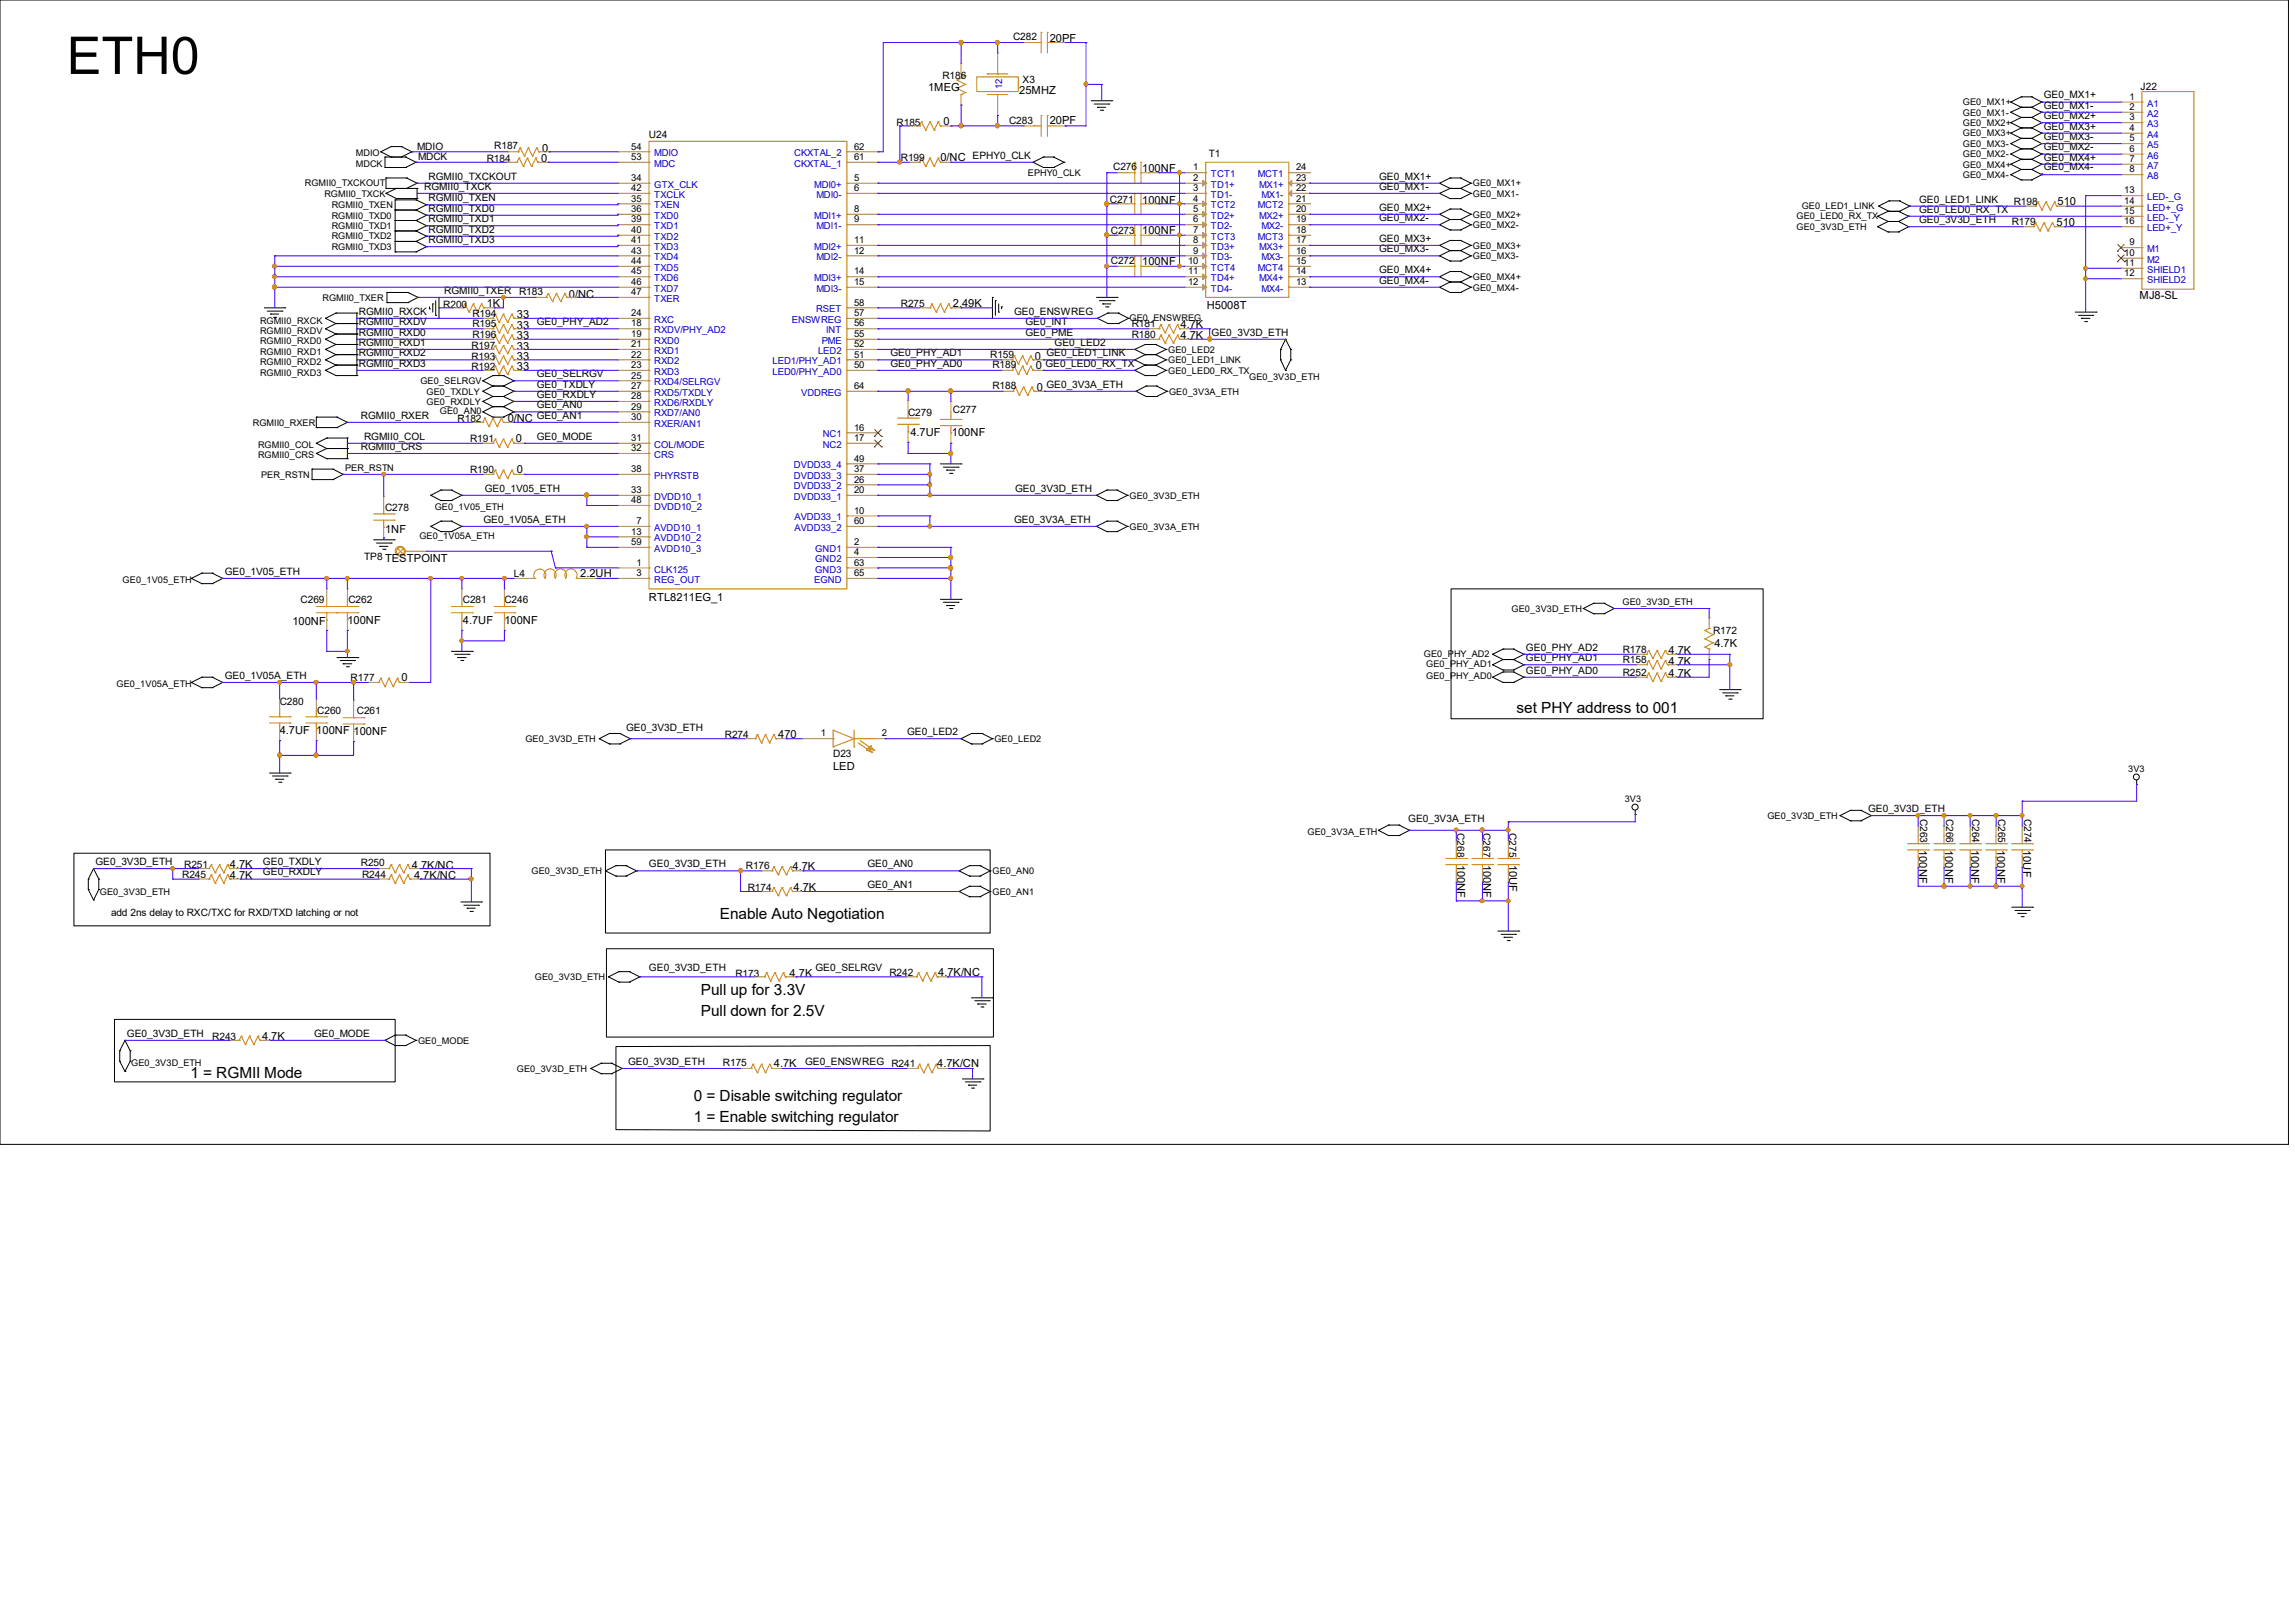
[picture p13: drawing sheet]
<svg xmlns="http://www.w3.org/2000/svg" width="297mm" height="210mm" viewBox="0 0 297 210" stroke-linecap="round" stroke-linejoin="round" font-family="sans-serif">
<defs><g id="words">
<text font-size="6.7" x="8.6" y="9.6">ETH0</text>
<g font-size="2">
<text x="196.3" y="92.3">set PHY address to 001</text>
<text x="93.2" y="119">Enable Auto Negotiation</text>
<text x="90.7" y="131.4">Pull down for 2.5V</text>
<text x="90.7" y="128.8">Pull up for 3.3V</text>
<text x="24.6" y="139.5">1 = RGMII Mode</text>
<text x="89.8" y="142.5">0 = Disable switching regulator</text>
<text x="89.8" y="145.2">1 = Enable switching regulator</text>
</g>
<g font-size="1.4">
<text x="135.8" y="5.4">20PF</text>
<text x="120.1" y="11.7">1MEG</text>
<text x="122.1" y="16.2">0</text>
<text x="131.9" y="12.1">25MHZ</text>
<text x="135.8" y="16">20PF</text>
<text x="70" y="21">0</text>
<text x="70.1" y="19.6">0</text>
<text x="121.7" y="20.9">0/NC</text>
<text x="147.8" y="22.2">100NF</text>
<text x="147.8" y="26.4">100NF</text>
<text x="266.1" y="29.2">510</text>
<text x="266.3" y="26.5">510</text>
<text x="147.8" y="34.3">100NF</text>
<text x="147.8" y="30.3">100NF</text>
<text x="63" y="39.7">1K</text>
<text x="66.9" y="41.2">33</text>
<text x="73.6" y="38.5">0/NC</text>
<text x="123.3" y="39.7">2.49K</text>
<text x="156.2" y="40">H5008T</text>
<text x="276.9" y="38.7">MJ8-SL</text>
<text x="66.9" y="42.5">33</text>
<text x="66.9" y="43.9">33</text>
<text x="66.9" y="47.9">33</text>
<text x="66.9" y="45.3">33</text>
<text x="66.9" y="46.6">33</text>
<text x="133.9" y="46.6">0</text>
<text x="134.1" y="47.8">0</text>
<text x="152.8" y="43.9">4.7K</text>
<text x="152.8" y="42.4">4.7K</text>
<text x="134.2" y="50.6">0</text>
<text x="65.7" y="54.7">0/NC</text>
<text x="66.8" y="57.2">0</text>
<text x="117.8" y="56.4">4.7UF</text>
<text x="123.2" y="56.4">100NF</text>
<text x="66.9" y="61.3">0</text>
<text x="49.8" y="68.9">1NF</text>
<text x="75.1" y="74.7">2.2UH</text>
<text x="84" y="77.8">RTL8211EG_1</text>
<text x="37.8" y="80.9">100NF</text>
<text x="45" y="80.8">100NF</text>
<text x="59.9" y="80.8">4.7UF</text>
<text x="65.3" y="80.8">100NF</text>
<text x="221.9" y="83.7">4.7K</text>
<text x="51.9" y="88.2">0</text>
<text x="215.9" y="84.7">4.7K</text>
<text x="215.9" y="86">4.7K</text>
<text x="215.9" y="87.6">4.7K</text>
<text x="36.2" y="95">4.7UF 100NF 100NF</text>
<text x="100.7" y="95.5">470</text>
<text x="107.8" y="99.6">LED</text>
<text x="29.8" y="113.7">4.7K</text>
<text x="29.8" y="112.3">4.7K</text>
<text x="53.3" y="112.4">4.7K/NC</text>
<text x="53.6" y="113.7">4.7K/NC</text>
<text x="102.6" y="112.6">4.7K</text>
<text x="188.6" y="111.9" transform="rotate(90 188.6 111.9)">100NF</text>
<text x="191.9" y="111.9" transform="rotate(90 191.9 111.9)">100NF</text>
<text x="195.3" y="111.9" transform="rotate(90 195.3 111.9)">10UF</text>
<text x="248.4" y="110" transform="rotate(90 248.4 110)">100NF</text>
<text x="251.7" y="110" transform="rotate(90 251.7 110)">100NF</text>
<text x="255.1" y="110" transform="rotate(90 255.1 110)">100NF</text>
<text x="258.5" y="110" transform="rotate(90 258.5 110)">100NF</text>
<text x="261.8" y="110" transform="rotate(90 261.8 110)">10UF</text>
<text x="102.7" y="115.2">4.7K</text>
<text x="102.2" y="126.4">4.7K</text>
<text x="121.4" y="126.3">4.7K/NC</text>
<text x="33.9" y="134.6">4.7K</text>
<text x="100.2" y="138.1">4.7K</text>
<text x="121.3" y="138">4.7K/CN</text>
</g>
<g font-size="1.3">
<text x="131.1" y="5.2">C282</text>
<text x="122" y="10.2">R186</text>
<text x="132.3" y="10.8">X3</text>
<text x="277" y="11.7">J22</text>
<text x="84" y="17.9">U24</text>
<text x="116" y="16.3">R185</text>
<text x="130.6" y="16">C283</text>
<text x="264.5" y="15.4">GE0_MX2+</text>
<text x="264.5" y="16.8">GE0_MX3+</text>
<text x="264.5" y="12.7">GE0_MX1+</text>
<text x="264.5" y="14.1">GE0_MX1-</text>
<text x="54" y="19.4">MDIO</text>
<text x="54.1" y="20.7">MDCK</text>
<text x="55.5" y="23.2">RGMII0_TXCKOUT</text>
<text x="63" y="21">R184</text>
<text x="64" y="19.2">R187</text>
<text x="116.6" y="20.8">R199</text>
<text x="125.9" y="20.5">EPHY0_CLK</text>
<text x="144.1" y="22.1">C276</text>
<text x="156.4" y="20.3">T1</text>
<text x="178.5" y="23.2">GE0_MX1+</text>
<text x="264.5" y="19.5">GE0_MX2-</text>
<text x="264.5" y="20.8">GE0_MX4+</text>
<text x="264.5" y="18.1">GE0_MX3-</text>
<text x="264.5" y="22">GE0_MX4-</text>
<text x="54.9" y="24.6">RGMII0_TXCK</text>
<text x="55.5" y="26">RGMII0_TXEN</text>
<text x="55.5" y="27.4">RGMII0_TXD0</text>
<text x="55.5" y="28.7">RGMII0_TXD1</text>
<text x="143.6" y="26.2">C271</text>
<text x="178.5" y="28.6">GE0_MX2-</text>
<text x="178.5" y="27.3">GE0_MX2+</text>
<text x="178.5" y="24.6">GE0_MX1-</text>
<text x="248.4" y="28.9">GE0_3V3D_ETH</text>
<text x="248.4" y="27.5">GE0_LED0_RX_TX</text>
<text x="248.4" y="26.2">GE0_LED1_LINK</text>
<text x="260.3" y="29.2">R179</text>
<text x="260.6" y="26.5">R198</text>
<text x="55.5" y="30.1">RGMII0_TXD2</text>
<text x="55.5" y="31.5">RGMII0_TXD3</text>
<text x="143.8" y="34.2">C272</text>
<text x="143.8" y="30.3">C273</text>
<text x="178.5" y="35.3">GE0_MX4+</text>
<text x="178.5" y="32.6">GE0_MX3-</text>
<text x="178.5" y="31.3">GE0_MX3+</text>
<text x="46.4" y="40.7">RGMII0_RXCK</text>
<text x="57.4" y="39.8">R200</text>
<text x="57.5" y="38">RGMII0_TXER</text>
<text x="61.1" y="41">R194</text>
<text x="67.2" y="38.2">R183</text>
<text x="116.6" y="39.7">R275</text>
<text x="131.2" y="40.7">GE0_ENSWREG</text>
<text x="178.5" y="36.7">GE0_MX4-</text>
<text x="46.4" y="46.1">RGMII0_RXD2</text>
<text x="46.4" y="44.7">RGMII0_RXD1</text>
<text x="46.4" y="42.1">RGMII0_RXDV</text>
<text x="46.4" y="47.5">RGMII0_RXD3</text>
<text x="46.4" y="43.4">RGMII0_RXD0</text>
<text x="61" y="47.9">R192</text>
<text x="61" y="45.2">R197</text>
<text x="61" y="46.6">R193</text>
<text x="61.1" y="42.4">R195</text>
<text x="61.1" y="43.7">R196</text>
<text x="69.5" y="42.1">GE0_PHY_AD2</text>
<text x="115.2" y="47.5">GE0_PHY_AD0</text>
<text x="115.2" y="46.1">GE0_PHY_AD1</text>
<text x="128.1" y="46.3">R159</text>
<text x="128.4" y="47.6">R189</text>
<text x="132.7" y="43.4">GE0_PME</text>
<text x="132.7" y="42.1">GE0_INT</text>
<text x="135.3" y="47.5">GE0_LED0_RX_TX</text>
<text x="135.4" y="46.1">GE0_LED1_LINK</text>
<text x="136.5" y="44.7">GE0_LED2</text>
<text x="146.5" y="43.7">R180</text>
<text x="146.5" y="42.4">R181</text>
<text x="156.8" y="43.4">GE0_3V3D_ETH</text>
<text x="69.5" y="50.2">GE0_TXDLY</text>
<text x="69.5" y="51.5">GE0_RXDLY</text>
<text x="69.5" y="52.8">GE0_AN0</text>
<text x="69.5" y="48.8">GE0_SELRGV</text>
<text x="117.5" y="53.8">C279</text>
<text x="123.3" y="53.4">C277</text>
<text x="128.4" y="50.3">R188</text>
<text x="135.4" y="50.2">GE0_3V3A_ETH</text>
<text x="46.7" y="58.2">RGMII0_CRS</text>
<text x="46.7" y="54.2">RGMII0_RXER</text>
<text x="47.1" y="56.9">RGMII0_COL</text>
<text x="59.2" y="54.6">R182</text>
<text x="60.8" y="57.2">R191</text>
<text x="69.5" y="56.9">GE0_MODE</text>
<text x="69.5" y="54.2">GE0_AN1</text>
<text x="60.8" y="61.2">R190</text>
<text x="62.7" y="63.6">GE0_1V05_ETH</text>
<text x="131.4" y="63.6">GE0_3V3D_ETH</text>
<text x="49.8" y="66.1">C278</text>
<text x="62.6" y="67.6">GE0_1V05A_ETH</text>
<text x="131.2" y="67.6">GE0_3V3A_ETH</text>
<text x="29.1" y="74.4">GE0_1V05_ETH</text>
<text x="47.1" y="72.5">TP8 TESTPOINT</text>
<text x="66.5" y="74.7">L4</text>
<text x="38.9" y="78.1">C269</text>
<text x="45.1" y="78.1">C262</text>
<text x="59.9" y="78.1">C281</text>
<text x="65.3" y="78.1">C246</text>
<text x="221.7" y="82.1">R172</text>
<text x="29.1" y="87.8">GE0_1V05A_ETH</text>
<text x="45.4" y="88.1">R177</text>
<text x="197.5" y="87.2">GE0_PHY_AD0</text>
<text x="197.5" y="85.6">GE0_PHY_AD1</text>
<text x="197.5" y="84.2">GE0_PHY_AD2</text>
<text x="210" y="84.5">R178</text>
<text x="210" y="85.9">R158</text>
<text x="210" y="87.5">R252</text>
<text x="36.2" y="91.2">C280</text>
<text x="41.1" y="92.3">C260</text>
<text x="46.2" y="92.3">C261</text>
<text x="81" y="94.6">GE0_3V3D_ETH</text>
<text x="93.8" y="95.5">R274</text>
<text x="117.4" y="95.1">GE0_LED2</text>
<text x="107.8" y="98">D23</text>
<text x="182.2" y="106.4">GE0_3V3A_ETH</text>
<text x="188.6" y="107.8" transform="rotate(90 188.6 107.8)">C268</text>
<text x="191.9" y="107.8" transform="rotate(90 191.9 107.8)">C267</text>
<text x="195.3" y="107.8" transform="rotate(90 195.3 107.8)">C275</text>
<text x="241.8" y="105.1">GE0_3V3D_ETH</text>
<text x="248.5" y="106" transform="rotate(90 248.5 106)">C263</text>
<text x="251.8" y="106" transform="rotate(90 251.8 106)">C266</text>
<text x="255.2" y="106" transform="rotate(90 255.2 106)">C264</text>
<text x="258.6" y="106" transform="rotate(90 258.6 106)">C265</text>
<text x="262" y="106" transform="rotate(90 262 106)">C274</text>
<text x="12.4" y="111.9">GE0_3V3D_ETH</text>
<text x="23.6" y="113.6">R245</text>
<text x="23.8" y="112.3">R251</text>
<text x="34" y="111.9">GE0_TXDLY</text>
<text x="34" y="113.3">GE0_RXDLY</text>
<text x="46.7" y="112.1">R250</text>
<text x="46.9" y="113.6">R244</text>
<text x="84" y="112.2">GE0_3V3D_ETH</text>
<text x="96.5" y="112.4">R176</text>
<text x="112.3" y="112.2">GE0_AN0</text>
<text x="14.4" y="118.6">add 2ns delay to RXC/TXC for RXD/TXD latching or not</text>
<text x="96.8" y="115.4">R174</text>
<text x="112.3" y="114.9">GE0_AN1</text>
<text x="84" y="125.7">GE0_3V3D_ETH</text>
<text x="105.5" y="125.7">GE0_SELRGV</text>
<text x="95.2" y="126.4">R173</text>
<text x="115.1" y="126.2">R242</text>
<text x="16.4" y="134.2">GE0_3V3D_ETH</text>
<text x="27.5" y="134.6">R243</text>
<text x="40.6" y="134.2">GE0_MODE</text>
<text x="81.3" y="137.8">GE0_3V3D_ETH</text>
<text x="93.6" y="138">R175</text>
<text x="104.2" y="137.8">GE0_ENSWREG</text>
<text x="115.4" y="138.1">R241</text>
</g>
<g font-size="1.2" fill="#00c">
<text x="129.7" y="11.6" transform="rotate(-90 129.7 11.6)">12</text>
<text x="277.9" y="13.8">A1</text>
<text x="277.9" y="15.1">A2</text>
<text x="277.9" y="16.5">A3</text>
<text x="277.9" y="17.8">A4</text>
<text x="84.7" y="21.6">MDC</text>
<text x="84.7" y="20.2">MDIO</text>
<text x="102.8" y="21.6">CKXTAL_1</text>
<text x="102.8" y="20.2">CKXTAL_2</text>
<text x="156.7" y="22.9">TCT1</text>
<text x="162.8" y="22.9">MCT1</text>
<text x="277.9" y="19.2">A5</text>
<text x="277.9" y="20.5">A6</text>
<text x="277.9" y="21.8">A7</text>
<text x="277.9" y="23.2">A8</text>
<text x="84.7" y="24.3">GTX_CLK</text>
<text x="84.7" y="27">TXEN</text>
<text x="84.7" y="28.3">TXD0</text>
<text x="84.7" y="29.7">TXD1</text>
<text x="84.7" y="25.6">TXCLK</text>
<text x="105.4" y="24.3">MDI0+</text>
<text x="105.4" y="28.3">MDI1+</text>
<text x="105.7" y="25.6">MDI0-</text>
<text x="105.7" y="29.7">MDI1-</text>
<text x="156.7" y="24.3">TD1+</text>
<text x="156.7" y="25.6">TD1-</text>
<text x="156.7" y="27">TCT2</text>
<text x="156.7" y="28.3">TD2+</text>
<text x="156.7" y="29.7">TD2-</text>
<text x="162.8" y="27">MCT2</text>
<text x="162.9" y="28.3">MX2+</text>
<text x="162.9" y="24.3">MX1+</text>
<text x="163.2" y="29.7">MX2-</text>
<text x="163.2" y="25.6">MX1-</text>
<text x="277.9" y="25.9">LED-_G</text>
<text x="277.9" y="27.3">LED+_G</text>
<text x="277.9" y="28.6">LED-_Y</text>
<text x="277.9" y="29.9">LED+_Y</text>
<text x="84.7" y="31">TXD2</text>
<text x="84.7" y="32.3">TXD3</text>
<text x="84.7" y="33.7">TXD4</text>
<text x="84.7" y="35.1">TXD5</text>
<text x="105.4" y="32.3">MDI2+</text>
<text x="105.7" y="33.7">MDI2-</text>
<text x="156.7" y="31">TCT3</text>
<text x="156.7" y="32.3">TD3+</text>
<text x="156.7" y="33.7">TD3-</text>
<text x="156.7" y="35.1">TCT4</text>
<text x="162.8" y="35.1">MCT4</text>
<text x="162.8" y="31">MCT3</text>
<text x="162.9" y="32.3">MX3+</text>
<text x="163.2" y="33.7">MX3-</text>
<text x="277.9" y="32.6">M1</text>
<text x="277.9" y="34">M2</text>
<text x="277.9" y="35.3">SHIELD1</text>
<text x="84.7" y="41.8">RXC</text>
<text x="84.7" y="36.4">TXD6</text>
<text x="84.7" y="37.8">TXD7</text>
<text x="84.7" y="39.1">TXER</text>
<text x="102.5" y="41.8">ENSWREG</text>
<text x="105.4" y="36.4">MDI3+</text>
<text x="105.6" y="40.4">RSET</text>
<text x="105.7" y="37.8">MDI3-</text>
<text x="156.7" y="36.4">TD4+</text>
<text x="156.7" y="37.8">TD4-</text>
<text x="162.9" y="36.4">MX4+</text>
<text x="163.2" y="37.8">MX4-</text>
<text x="277.9" y="36.7">SHIELD2</text>
<text x="84.7" y="43.1">RXDV/PHY_AD2</text>
<text x="84.7" y="44.5">RXD0</text>
<text x="84.7" y="45.8">RXD1</text>
<text x="84.7" y="47.2">RXD2</text>
<text x="100" y="47.2">LED1/PHY_AD1</text>
<text x="105.9" y="45.8">LED2</text>
<text x="106.3" y="44.5">PME</text>
<text x="106.9" y="43.1">INT</text>
<text x="84.7" y="48.5">RXD3</text>
<text x="84.7" y="49.9">RXD4/SELRGV</text>
<text x="84.7" y="51.2">RXD5/TXDLY</text>
<text x="84.7" y="52.5">RXD6/RXDLY</text>
<text x="84.7" y="53.9">RXD7/AN0</text>
<text x="100" y="48.5">LED0/PHY_AD0</text>
<text x="103.7" y="51.2">VDDREG</text>
<text x="84.7" y="55.2">RXER/AN1</text>
<text x="84.7" y="58">COL/MODE</text>
<text x="84.7" y="59.3">CRS</text>
<text x="106.5" y="56.6">NC1</text>
<text x="106.5" y="58">NC2</text>
<text x="84.7" y="64.7">DVDD10_1</text>
<text x="84.7" y="62">PHYRSTB</text>
<text x="84.7" y="66">DVDD10_2</text>
<text x="102.7" y="64.7">DVDD33_1</text>
<text x="102.7" y="63.3">DVDD33_2</text>
<text x="102.7" y="62">DVDD33_3</text>
<text x="102.7" y="60.6">DVDD33_4</text>
<text x="84.7" y="68.7">AVDD10_1</text>
<text x="84.7" y="70.1">AVDD10_2</text>
<text x="84.7" y="71.4">AVDD10_3</text>
<text x="102.8" y="67.4">AVDD33_1</text>
<text x="102.8" y="68.7">AVDD33_2</text>
<text x="105.5" y="71.4">GND1</text>
<text x="84.7" y="74.1">CLK125</text>
<text x="84.7" y="75.4">REG_OUT</text>
<text x="105.4" y="75.4">EGND</text>
<text x="105.5" y="72.7">GND2</text>
<text x="105.5" y="74.1">GND3</text>
</g>
<g font-size="1.2">
<text x="254" y="13.6">GE0_MX1+</text>
<text x="254" y="15">GE0_MX1-</text>
<text x="254" y="16.3">GE0_MX2+</text>
<text x="254" y="17.7">GE0_MX3+</text>
<text x="275.6" y="12.9">1</text>
<text x="275.6" y="14.2">2</text>
<text x="275.6" y="15.6">3</text>
<text x="275.6" y="16.9">4</text>
<text x="46.1" y="20.2">MDIO</text>
<text x="46.1" y="21.5">MDCK</text>
<text x="81.7" y="23.4">34</text>
<text x="81.7" y="20.7">53</text>
<text x="81.7" y="19.3">54</text>
<text x="110.5" y="23.4">5</text>
<text x="110.5" y="20.7">61</text>
<text x="110.5" y="19.3">62</text>
<text x="133" y="22.8">EPHY0_CLK</text>
<text x="154.4" y="22.1">1</text>
<text x="154.4" y="23.4">2</text>
<text x="167.7" y="23.4">23</text>
<text x="167.7" y="22.1">24</text>
<text x="254" y="19">GE0_MX3-</text>
<text x="254" y="20.4">GE0_MX2-</text>
<text x="254" y="21.7">GE0_MX4+</text>
<text x="254" y="23">GE0_MX4-</text>
<text x="275.6" y="18.3">5</text>
<text x="275.6" y="19.6">6</text>
<text x="275.6" y="21">7</text>
<text x="275.6" y="22.3">8</text>
<text x="39.5" y="24.1">RGMII0_TXCKOUT</text>
<text x="42" y="25.5">RGMII0_TXCK</text>
<text x="42.9" y="28.3">RGMII0_TXD0</text>
<text x="42.9" y="29.6">RGMII0_TXD1</text>
<text x="42.9" y="27">RGMII0_TXEN</text>
<text x="81.7" y="26.1">35</text>
<text x="81.7" y="27.4">36</text>
<text x="81.7" y="28.8">39</text>
<text x="81.7" y="24.7">42</text>
<text x="110.5" y="24.7">6</text>
<text x="110.5" y="27.4">8</text>
<text x="110.5" y="28.8">9</text>
<text x="154.4" y="24.7">3</text>
<text x="154.4" y="26.1">4</text>
<text x="154.4" y="27.4">5</text>
<text x="154.4" y="28.8">6</text>
<text x="167.7" y="28.8">19</text>
<text x="167.7" y="27.4">20</text>
<text x="167.7" y="26.1">21</text>
<text x="167.7" y="24.7">22</text>
<text x="190.6" y="24.1">GE0_MX1+</text>
<text x="190.6" y="25.5">GE0_MX1-</text>
<text x="190.6" y="28.2">GE0_MX2+</text>
<text x="190.6" y="29.5">GE0_MX2-</text>
<text x="232.5" y="28.3">GE0_LED0_RX_TX</text>
<text x="232.5" y="29.8">GE0_3V3D_ETH</text>
<text x="233.2" y="27.1">GE0_LED1_LINK</text>
<text x="274.9" y="25">13</text>
<text x="274.9" y="26.4">14</text>
<text x="274.9" y="27.7">15</text>
<text x="274.9" y="29">16</text>
<text x="42.9" y="31">RGMII0_TXD2</text>
<text x="42.9" y="32.3">RGMII0_TXD3</text>
<text x="81.7" y="30.1">40</text>
<text x="81.7" y="31.5">41</text>
<text x="81.7" y="32.8">43</text>
<text x="81.7" y="34.2">44</text>
<text x="81.7" y="35.5">45</text>
<text x="110.5" y="31.5">11</text>
<text x="110.5" y="32.8">12</text>
<text x="110.5" y="35.5">14</text>
<text x="153.8" y="34.2">10</text>
<text x="153.8" y="35.5">11</text>
<text x="154.4" y="30.1">7</text>
<text x="154.4" y="31.5">8</text>
<text x="154.4" y="32.8">9</text>
<text x="167.7" y="35.5">14</text>
<text x="167.7" y="34.2">15</text>
<text x="167.7" y="32.8">16</text>
<text x="167.7" y="31.5">17</text>
<text x="167.7" y="30.1">18</text>
<text x="190.6" y="32.2">GE0_MX3+</text>
<text x="190.6" y="33.5">GE0_MX3-</text>
<text x="274.9" y="33.1">10</text>
<text x="274.9" y="34.4">11</text>
<text x="274.9" y="35.8">12</text>
<text x="275.6" y="31.8">9</text>
<text x="33.7" y="41.9">RGMII0_RXCK</text>
<text x="41.7" y="38.9">RGMII0_TXER</text>
<text x="81.7" y="40.9">24</text>
<text x="81.7" y="36.9">46</text>
<text x="81.7" y="38.2">47</text>
<text x="110.5" y="36.9">15</text>
<text x="110.5" y="40.9">57</text>
<text x="110.5" y="39.5">58</text>
<text x="146.2" y="41.5">GE0_ENSWREG</text>
<text x="153.8" y="36.9">12</text>
<text x="167.7" y="36.9">13</text>
<text x="190.6" y="36.2">GE0_MX4+</text>
<text x="190.6" y="37.6">GE0_MX4-</text>
<text x="33.7" y="43.2">RGMII0_RXDV</text>
<text x="33.7" y="44.6">RGMII0_RXD0</text>
<text x="33.7" y="45.9">RGMII0_RXD1</text>
<text x="33.7" y="47.3">RGMII0_RXD2</text>
<text x="81.7" y="42.2">18</text>
<text x="81.7" y="43.6">19</text>
<text x="81.7" y="44.9">21</text>
<text x="81.7" y="46.3">22</text>
<text x="81.7" y="47.6">23</text>
<text x="110.5" y="47.6">50</text>
<text x="110.5" y="46.3">51</text>
<text x="110.5" y="44.9">52</text>
<text x="110.5" y="43.6">55</text>
<text x="110.5" y="42.2">56</text>
<text x="151.2" y="45.7">GE0_LED2</text>
<text x="151.2" y="47">GE0_LED1_LINK</text>
<text x="33.7" y="48.6">RGMII0_RXD3</text>
<text x="54.4" y="49.7">GE0_SELRGV</text>
<text x="55.2" y="51.1">GE0_TXDLY</text>
<text x="55.2" y="52.4">GE0_RXDLY</text>
<text x="56.9" y="53.6">GE0_AN0</text>
<text x="81.7" y="49">25</text>
<text x="81.7" y="50.3">27</text>
<text x="81.7" y="51.6">28</text>
<text x="81.7" y="53">29</text>
<text x="110.5" y="50.3">64</text>
<text x="151.2" y="48.3">GE0_LED0_RX_TX</text>
<text x="151.3" y="51.1">GE0_3V3A_ETH</text>
<text x="161.7" y="49.1">GE0_3V3D_ETH</text>
<text x="32.7" y="55.1">RGMII0_RXER</text>
<text x="33.4" y="59.3">RGMII0_CRS</text>
<text x="33.4" y="57.9">RGMII0_COL</text>
<text x="81.7" y="54.4">30</text>
<text x="81.7" y="57.1">31</text>
<text x="81.7" y="58.4">32</text>
<text x="110.5" y="55.7">16</text>
<text x="110.5" y="57.1">17</text>
<text x="110.5" y="59.7">49</text>
<text x="33.8" y="61.8">PER_RSTN</text>
<text x="44.7" y="60.9">PER_RSTN</text>
<text x="56.3" y="66">GE0_1V05_ETH</text>
<text x="81.7" y="63.8">33</text>
<text x="81.7" y="61.1">38</text>
<text x="81.7" y="65.1">48</text>
<text x="110.5" y="63.8">20</text>
<text x="110.5" y="62.4">26</text>
<text x="110.5" y="61.1">37</text>
<text x="146.2" y="64.5">GE0_3V3D_ETH</text>
<text x="54.3" y="69.8">GE0_1V05A_ETH</text>
<text x="81.7" y="69.2">13</text>
<text x="81.7" y="70.5">59</text>
<text x="82.4" y="67.8">7</text>
<text x="110.5" y="70.5">2</text>
<text x="110.5" y="71.8">4</text>
<text x="110.5" y="66.5">10</text>
<text x="110.5" y="67.8">60</text>
<text x="146.2" y="68.5">GE0_3V3A_ETH</text>
<text x="15.9" y="75.4">GE0_1V05_ETH</text>
<text x="82.4" y="73.2">1</text>
<text x="82.4" y="74.5">3</text>
<text x="110.5" y="73.2">63</text>
<text x="110.5" y="74.5">65</text>
<text x="195.6" y="79.2">GE0_3V3D_ETH</text>
<text x="210" y="78.3">GE0_3V3D_ETH</text>
<text x="15.1" y="88.9">GE0_1V05A_ETH</text>
<text x="184.3" y="85">GE0_PHY_AD2</text>
<text x="184.6" y="86.3">GE0_PHY_AD1</text>
<text x="184.6" y="87.9">GE0_PHY_AD0</text>
<text x="106.2" y="95.3">1</text>
<text x="114.1" y="95.3">2</text>
<text x="68" y="96">GE0_3V3D_ETH</text>
<text x="128.7" y="96">GE0_LED2</text>
<text x="275.4" y="99.9">3V3</text>
<text x="169.2" y="108">GE0_3V3A_ETH</text>
<text x="210.3" y="103.8">3V3</text>
<text x="228.7" y="106">GE0_3V3D_ETH</text>
<text x="68.8" y="113.1">GE0_3V3D_ETH</text>
<text x="128.4" y="113.1">GE0_AN0</text>
<text x="12.9" y="115.8">GE0_3V3D_ETH</text>
<text x="128.4" y="115.8">GE0_AN1</text>
<text x="69.2" y="126.8">GE0_3V3D_ETH</text>
<text x="17" y="137.9">GE0_3V3D_ETH</text>
<text x="54.1" y="135">GE0_MODE</text>
<text x="66.9" y="138.7">GE0_3V3D_ETH</text>
</g>
</g></defs>
<g fill="none" stroke="#000" stroke-width=".13">
<path d="M0 0h296.2v148.1h-296.2zM49.3 19.6h.1M49.3 19.6l1.3 .7M50.6 19h.1M50.6 19l-1.3 .6M50.6 19h1.3M51.9 19h.1M51.9 19l1.4 .6M53.3 19.6h.1M53.3 19.6l-1.4 .7M141.2 13h2.7M141.6 13.5h1.9"/>
<path d="M142 13.9h.1M142 13.9h1.1M142.4 14.3h.3M142.7 14.3h.1M143.5 13.5h.1M143.9 13h.1M260.2 13.2h.1M260.2 14.5h.1M260.2 15.9h.1M260.2 17.2h.1M260.2 18.6h.1M260.2 19.9h.1"/>
<path d="M260.2 13.2l1.4 .7M260.2 14.5l1.4 .7M260.2 15.9l1.4 .7M260.2 17.2l1.4 .7M260.2 18.6l1.4 .7M260.2 19.9l1.4 .7M261.6 12.5h.1M261.6 13.9h.1M261.6 15.2h.1M261.6 16.6h.1M261.6 17.9h.1M261.6 19.3h.1"/>
<path d="M261.6 12.5l-1.4 .7M261.6 12.5h1.3M261.6 13.9h1.3M261.6 13.9l-1.4 .6M261.6 15.2h1.3M261.6 15.2l-1.4 .7M261.6 16.6h1.3M261.6 16.6l-1.4 .6M261.6 17.9h1.3M261.6 17.9l-1.4 .7M261.6 19.3h1.3M261.6 19.3l-1.4 .6"/>
<path d="M262.9 12.5h.1M262.9 13.9h.1M262.9 15.2h.1M262.9 16.6h.1M262.9 17.9h.1M262.9 19.3h.1M262.9 12.5l1.3 .7M262.9 13.9l1.3 .6M262.9 15.2l1.3 .7M262.9 16.6l1.3 .6M262.9 17.9l1.3 .7M262.9 19.3l1.3 .6"/>
<path d="M264.2 13.2h.1M264.2 14.5h.1M264.2 15.9h.1M264.2 17.2h.1M264.2 18.6h.1M264.2 19.9h.1M264.2 13.2l-1.3 .7M264.2 14.5l-1.3 .7M264.2 15.9l-1.3 .7M264.2 17.2l-1.3 .7M264.2 18.6l-1.3 .7M264.2 19.9l-1.3 .7"/>
<path d="M34.2 39.8h2.7M36.9 39.8h.1M49.8 21.7h.1M49.8 20.3h.1M49.8 20.3h2.7M49.8 21.7h2.7M49.8 20.3v1.4M50 24.4h.1M50 23h.1M50 25h.1M50 23h2.6M50 24.4h4"/>
<path d="M50 23v1.4M50 25l1.3 .7M50.1 39.2h.1M50.1 37.8h.1M50.1 37.8h2.7M50.1 39.2h2.7M50.1 37.8v1.4M50.6 20.3h.1M51.1 28.5h.1M51.1 27.2h.1M51.1 29.9h.1M51.1 31.2h.1"/>
<path d="M51.1 25.9h.1M51.1 32.6h.1M51.1 27.2h2.7M51.1 28.5h2.7M51.1 25.9v6.7M51.1 29.9h2.7M51.1 31.2h2.7M51.1 25.9h2.7M51.1 32.6h2.7M51.3 24.4h.1M51.3 25.7h.1M51.3 24.4l-1.3 .6"/>
<path d="M51.3 25.7h2.7M51.9 20.3h.1M52.5 20.3h.1M52.5 21.7h.1M52.5 20.3l1.3 .7M52.6 23h.1M52.6 24.4h.1M52.6 23l1.4 .7M52.8 37.8h.1M52.8 39.2h.1M52.8 37.8l1.3 .7M53.8 21h.1"/>
<path d="M53.8 27.2h.1M53.8 28.5h.1M53.8 29.9h.1M53.8 31.2h.1M53.8 25.9h.1M53.8 32.6h.1M53.8 21l-1.3 .7M53.8 27.2l1.4 .7M53.8 28.5l1.4 .7M53.8 29.9l1.4 .7M53.8 25.9l1.4 .6M53.8 31.2l1.4 .7"/>
<path d="M54 23.7h.1M54 24.4h.1M54 25.7h.1M54 23.7l-1.4 .7M54 24.4v1.3M54.1 38.5h.1M54.1 38.5l-1.3 .7M55.2 27.9h.1M55.2 29.2h.1M55.2 30.6h.1M55.2 26.5h.1M55.2 31.9h.1"/>
<path d="M55.2 27.9l-1.4 .6M55.2 29.2l-1.4 .7M55.2 30.6l-1.4 .6M55.2 26.5l-1.4 .7M55.2 31.9l-1.4 .7M55.6 40h.1M55.6 39.7v.3M56 39.3h.1M56 39.3v1.1M56.4 38.9v1.9M56.8 38.5v2.7M128.4 38.5h.1"/>
<path d="M128.4 38.5v2.7M128.8 38.9h.1M128.8 38.9v1.9M129.2 39.3v1.1M129.6 39.7h.1M129.6 39.7v.3M133.7 21h.1M133.7 21l1.3 .7M135 20.3h.1M135 21.7h.1M135 20.3h1.4M135 21.7h1.4"/>
<path d="M135 20.3l-1.3 .7M136.4 20.3h.1M136.4 21.7h.1M136.4 20.3l1.3 .7M137.7 21h.1M137.7 21l-1.3 .7M141.9 38.5h2.7M142.3 38.9h1.9M142.7 39.3h.1M142.7 39.3h1.1M143.1 39.7h.3M143.4 39.7h.1"/>
<path d="M144.2 38.9h.1M144.6 38.5h.1M186.3 35.8h.1M186.3 37.2h.1M186.3 23.7h.1M186.3 25h.1M186.3 27.7h.1M186.3 29.1h.1M186.3 31.7h.1M186.3 33.1h.1M186.3 35.8l1.4 .7M186.3 37.2l1.4 .6"/>
<path d="M186.3 23.7l1.4 .7M186.3 25l1.4 .7M186.3 27.7l1.4 .7M186.3 29.1l1.4 .7M186.3 31.7l1.4 .7M186.3 33.1l1.4 .7M187.7 35.1h.1M187.7 36.5h.1M187.7 37.8h.1M187.7 23h.1M187.7 24.4h.1M187.7 25.7h.1"/>
<path d="M187.7 27.1h.1M187.7 28.4h.1M187.7 29.8h.1M187.7 31.1h.1M187.7 32.4h.1M187.7 33.8h.1M187.7 35.1l-1.4 .7M187.7 35.1h1.3M187.7 36.5h1.3M187.7 37.8h1.3M187.7 36.5l-1.4 .7M187.7 23h1.3"/>
<path d="M187.7 24.4h1.3M187.7 25.7h1.3M187.7 23l-1.4 .7M187.7 24.4l-1.4 .6M187.7 27.1l-1.4 .6M187.7 27.1h1.3M187.7 28.4h1.3M187.7 28.4l-1.4 .7M187.7 29.8h1.3M187.7 31.1l-1.4 .6M187.7 31.1h1.3M187.7 32.4h1.3"/>
<path d="M187.7 32.4l-1.4 .7M187.7 33.8h1.3M189 35.1h.1M189 36.5h.1M189 37.8h.1M189 23h.1M189 24.4h.1M189 25.7h.1M189 27.1h.1M189 28.4h.1M189 29.8h.1M189 31.1h.1"/>
<path d="M189 32.4h.1M189 33.8h.1M189 35.1l1.4 .7M189 36.5l1.4 .7M189 23l1.4 .7M189 24.4l1.4 .6M189 27.1l1.4 .6M189 28.4l1.4 .7M189 31.1l1.4 .6M189 32.4l1.4 .7M190.4 35.8h.1M190.4 37.2h.1"/>
<path d="M190.4 23.7h.1M190.4 25h.1M190.4 27.7h.1M190.4 29.1h.1M190.4 31.7h.1M190.4 33.1h.1M190.4 35.8l-1.4 .7M190.4 37.2l-1.4 .6M190.4 23.7l-1.4 .7M190.4 25l-1.4 .7M190.4 27.7l-1.4 .7M190.4 29.1l-1.4 .7"/>
<path d="M190.4 31.7l-1.4 .7M190.4 33.1l-1.4 .7M243 28h.1M243 29.3h.1M243 28l1.3 .7M243 29.3l1.3 .7M243.1 26.7h.1M243.1 26.7l1.4 .6M244.3 27.3h.1M244.3 28.7h.1M244.3 30h.1M244.3 27.3h1.5"/>
<path d="M244.3 27.3l-1.3 .7M244.3 28.7h1.4M244.3 28.7l-1.3 .6M244.3 30h1.4M244.5 26h.1M244.5 27.3h.1M244.5 26l-1.4 .7M244.5 26h1.3M245.7 27.3h.1M245.7 28.7h.1M245.7 30h.1M245.7 27.3l1.3 .7"/>
<path d="M245.7 28.7l1.3 .6M245.8 26h.1M245.8 27.3h.1M245.8 26l1.3 .7M247 28h.1M247 29.3h.1M247 28l-1.3 .7M247 29.3l-1.3 .7M247.1 26.7h.1M247.1 26.7l-1.3 .6M260.2 21.3h.1M260.2 22.6h.1"/>
<path d="M260.2 21.3l1.4 .6M260.2 22.6l1.4 .7M261.6 20.6h.1M261.6 21.9h.1M261.6 23.3h.1M261.6 20.6h1.3M261.6 20.6l-1.4 .7M261.6 21.9h1.3M261.6 21.9l-1.4 .7M261.6 23.3h1.3M262.9 20.6h.1M262.9 21.9h.1"/>
<path d="M262.9 23.3h.1M262.9 20.6l1.3 .7M262.9 21.9l1.3 .7M264.2 21.3h.1M264.2 22.6h.1M264.2 21.3l-1.3 .6M264.2 22.6l-1.3 .7M34.6 40.3h1.9M35 40.6h.1M35 40.6h1.1M35.4 41.1h.3M35.7 41.1h.1"/>
<path d="M36.5 40.3h.1M40.9 58.7h.1M40.9 57.4h.1M40.9 55.3h.1M40.9 54h.1M40.9 54h2.7M40.9 58.7l1.4 .7M40.9 57.4l1.4 .6M40.9 55.3h2.7M40.9 54v1.3M42.1 41.2h.1M42.1 42.5h.1"/>
<path d="M42.1 43.9h.1M42.1 45.2h.1M42.1 46.6h.1M42.1 47.9h.1M42.1 41.2l1.4 .7M42.1 42.5l1.4 .7M42.1 43.9l1.4 .7M42.1 45.2l1.4 .7M42.1 46.6l1.4 .6M42.1 47.9l1.4 .7M42.3 58h.1M42.3 59.4h.1"/>
<path d="M42.3 56.7h.1M42.3 58l-1.4 .7M42.3 58h2.7M42.3 59.4h2.7M42.3 56.7l-1.4 .7M42.3 56.7h2.7M43.5 40.5h.1M43.5 41.9h.1M43.5 43.2h.1M43.5 44.6h.1M43.5 45.9h.1M43.5 47.2h.1"/>
<path d="M43.5 48.6h.1M43.5 48.6h2.7M43.5 40.5l-1.4 .7M43.5 40.5h2.7M43.5 41.9h2.7M43.5 41.9l-1.4 .6M43.5 43.2h2.7M43.5 43.2l-1.4 .7M43.5 44.6h2.7M43.5 44.6l-1.4 .6M43.5 45.9h2.7M43.5 45.9l-1.4 .7"/>
<path d="M43.5 47.2h2.7M43.5 47.2l-1.4 .7M43.6 54h.1M43.6 55.3h.1M43.6 54l1.4 .7M45 58h.1M45 59.4h.1M45 56.7h.1M45 54.7h.1M45 56.7v2.7M45 54.7l-1.4 .6M46.2 40.5h.1"/>
<path d="M46.2 41.9h.1M46.2 43.2h.1M46.2 44.6h.1M46.2 45.9h.1M46.2 47.2h.1M46.2 48.6h.1M46.2 40.5v8.1M56.4 40.8h.1M56.8 41.2h.1M62.5 49.3h.1M62.5 50.6h.1M62.5 51.9h.1"/>
<path d="M62.5 53.3h.1M62.5 49.3l1.3 .7M62.5 50.6l1.3 .7M62.5 51.9l1.3 .7M62.5 53.3l1.3 .7M63.8 48.6h.1M63.8 50h.1M63.8 51.3h.1M63.8 52.6h.1M63.8 54h.1M63.8 48.6l-1.3 .7M63.8 48.6h1.4"/>
<path d="M63.8 50h1.4M63.8 50l-1.3 .6M63.8 51.3h1.4M63.8 51.3l-1.3 .6M63.8 52.6h1.4M63.8 52.6l-1.3 .7M63.8 54h1.4M65.2 48.6h.1M65.2 50h.1M65.2 51.3h.1M65.2 52.6h.1M65.2 54h.1"/>
<path d="M65.2 48.6l1.3 .7M65.2 50l1.3 .6M65.2 51.3l1.3 .6M65.2 52.6l1.3 .7M66.5 49.3h.1M66.5 50.6h.1M66.5 51.9h.1M66.5 53.3h.1M66.5 49.3l-1.3 .7M66.5 50.6l-1.3 .7M66.5 51.9l-1.3 .7M66.5 53.3l-1.3 .7"/>
<path d="M129.2 40.4h.1M142 41.2h.1M142 41.2l1.4 .7M143.4 40.5h.1M143.4 41.9h.1M143.4 40.5h1.3M143.4 41.9h1.3M143.4 40.5l-1.4 .7M144.7 40.5h.1M144.7 41.9h.1M144.7 40.5l1.3 .7M146 41.2h.1"/>
<path d="M146 41.2l-1.3 .7M146.9 45.2h.1M146.9 46.6h.1M146.9 47.9h.1M146.9 45.2l1.3 .7M146.9 46.6l1.3 .6M146.9 47.9l1.3 .7M147 50.6h.1M147 50.6l1.3 .7M148.2 44.6h.1M148.2 45.9h.1M148.2 47.2h.1"/>
<path d="M148.2 48.6h.1M148.2 48.6h1.4M148.2 44.6h1.4M148.2 45.9h1.4M148.2 47.2h1.4M148.2 44.6l-1.3 .6M148.2 45.9l-1.3 .7M148.2 47.2l-1.3 .7M148.3 50h.1M148.3 51.3h.1M148.3 50h1.4M148.3 51.3h1.4"/>
<path d="M148.3 50l-1.3 .6M149.6 44.6h.1M149.6 45.9h.1M149.6 47.2h.1M149.6 48.6h.1M149.6 44.6l1.3 .6M149.6 45.9l1.3 .7M149.6 47.2l1.3 .7M149.7 50h.1M149.7 51.3h.1M149.7 50l1.3 .6M150.9 45.2h.1"/>
<path d="M150.9 46.6h.1M150.9 47.9h.1M150.9 45.2l-1.3 .7M150.9 46.6l-1.3 .6M150.9 47.9l-1.3 .7M151 50.6h.1M151 50.6l-1.3 .7M165.7 46.6h.1M165.7 45.2h.1M165.7 46.6l.7 1.3M165.7 45.2v1.4M166.4 47.9h.1"/>
<path d="M166.4 43.9h.1M166.4 43.9l.6 1.3M166.4 43.9l-.7 1.3M167 45.2h.1M167 46.6h.1M167 45.2v1.4M167 46.6l-.6 1.3M268.6 40.4h2.7M269 40.8h1.8M269.4 41.2h.1M269.4 41.2h1.1M269.8 41.6h.2"/>
<path d="M270 41.6h.1M270.8 40.8h.1M271.3 40.4h.1M24.8 74.8h.1M24.8 74.8l1.3 .7M26.1 74.2h.1M26.1 75.5h.1M26.1 74.2l-1.3 .6M26.1 74.2h1.4M26.1 75.5h1.4M27.5 74.2h.1M27.5 75.5h.1"/>
<path d="M27.5 74.2l1.3 .6M28.8 74.8h.1M28.8 74.8l-1.3 .7M40.4 62.1h.1M40.4 60.7h.1M40.4 60.7h2.7M40.4 62.1h2.7M40.4 60.7v1.4M43.1 60.7h.1M43.1 62.1h.1M43.1 60.7l1.3 .7M44.4 61.4h.1"/>
<path d="M44.4 61.4l-1.3 .7M48.3 69.8h2.7M48.7 70.3h1.9M49.1 70.7h.1M49.1 70.7h1.1M49.5 71.1h.3M49.8 71.1h.1M50.6 70.3h.1M51 69.8h.1M55.8 64.1h.1M55.8 68.1h.1M55.8 64.1l1.3 .7"/>
<path d="M55.8 68.1l1.3 .7M57.1 63.4h.1M57.1 64.8h.1M57.1 67.4h.1M57.1 68.8h.1M57.1 63.4l-1.3 .7M57.1 63.4h1.3M57.1 64.8h1.3M57.1 67.4l-1.3 .7M57.1 67.4h1.3M57.1 68.8h1.3M58.4 63.4h.1"/>
<path d="M58.4 64.8h.1M58.4 67.4h.1M58.4 68.8h.1M58.4 67.4l1.4 .7M58.4 63.4l1.4 .7M59.8 64.1h.1M59.8 68.1h.1M59.8 64.1l-1.4 .7M59.8 68.1l-1.4 .7M121.7 77.6h2.7M121.7 60h2.7M122.1 77.9h1.9"/>
<path d="M122.1 60.5h1.9M122.5 78.4h.1M122.5 60.8h.1M122.5 78.4h1.1M122.5 60.8h1.1M122.9 78.7h.3M122.9 61.3h.3M123.2 78.7h.1M123.2 61.3h.1M124 77.9h.1M124 60.5h.1M124.4 77.6h.1"/>
<path d="M124.4 60h.1M141.9 68.1h.1M141.9 64.1h.1M141.9 68.1l1.4 .7M141.9 64.1l1.4 .7M143.3 67.4h.1M143.3 68.8h.1M143.3 63.4h.1M143.3 64.8h.1M143.3 63.4h1.3M143.3 64.8h1.3M143.3 67.4h1.3"/>
<path d="M143.3 68.8h1.3M143.3 67.4l-1.4 .7M143.3 63.4l-1.4 .7M144.6 67.4h.1M144.6 68.8h.1M144.6 63.4h.1M144.6 64.8h.1M144.6 67.4l1.3 .7M144.6 63.4l1.3 .7M145.9 68.1h.1M145.9 64.1h.1M145.9 68.1l-1.3 .7"/>
<path d="M145.9 64.1l-1.3 .7M187.8 76.2h40.4v16.8h-40.4zM204.9 78.7h.1M204.9 78.7l1.3 .7M206.2 78.1h.1M206.2 79.4h.1M206.2 78.1l-1.3 .6M206.2 78.1h1.4M206.2 79.4h1.4M207.6 78.1h.1M207.6 79.4h.1M207.6 78.1l1.3 .6"/>
<path d="M208.9 78.7h.1M208.9 78.7l-1.3 .7M24.8 88.3h.1M24.8 88.3l1.3 .7M26.1 87.6h.1M26.1 89h.1M26.1 87.6l-1.3 .7M26.1 87.6h1.4M26.1 89h1.4M27.5 87.6h.1M27.5 89h.1M27.5 87.6l1.3 .7"/>
<path d="M28.8 88.3h.1M28.8 88.3l-1.3 .7M43.6 85.1h2.7M44 85.5h1.9M44.4 85.9h.1M44.4 85.9h1.1M44.8 86.3h.3M45.1 86.3h.1M45.9 85.5h.1M46.3 85.1h.1M58.4 84.3h2.7M58.8 84.7h1.9"/>
<path d="M59.2 85.1h.1M59.2 85.1h1.1M59.6 85.5h.3M59.9 85.5h.1M60.7 84.7h.1M61.1 84.3h.1M77.6 95.6h.1M77.6 95.6l1.3 .7M78.9 94.9h.1M78.9 96.3h.1M78.9 94.9l-1.3 .7M78.9 94.9h1.3"/>
<path d="M78.9 96.3h1.3M80.2 94.9h.1M80.2 96.3h.1M80.2 94.9l1.4 .7M81.6 95.6h.1M81.6 95.6l-1.4 .7M124.4 95.6h.1M124.4 95.6l1.3 .7M125.7 94.9h.1M125.7 96.3h.1M125.7 94.9h1.4M125.7 96.3h1.4"/>
<path d="M125.7 94.9l-1.3 .7M127.1 94.9h.1M127.1 96.3h.1M127.1 94.9l1.3 .7M128.4 95.6h.1M128.4 95.6l-1.3 .7M193.2 86h.1M193.2 87.6h.1M193.2 84.7h.1M193.2 86l1.3 .7M193.2 87.6l1.3 .7M193.2 84.7l1.3 .6"/>
<path d="M194.5 85.3h.1M194.5 86.7h.1M194.5 87h.1M194.5 88.3h.1M194.5 84h.1M194.5 85.3l-1.3 .7M194.5 85.3h1.4M194.5 86.7h1.4M194.5 87l-1.3 .6M194.5 87h1.4M194.5 88.3h1.4M194.5 84l-1.3 .7"/>
<path d="M194.5 84h1.4M195.9 85.3h.1M195.9 86.7h.1M195.9 87h.1M195.9 88.3h.1M195.9 84h.1M195.9 85.3l1.3 .7M195.9 87l1.3 .6M195.9 84l1.3 .7M197.2 86h.1M197.2 87.6h.1M197.2 84.7h.1"/>
<path d="M197.2 86l-1.3 .7M197.2 87.6l-1.3 .7M197.2 84.7l-1.3 .6M222.5 89.2h2.7M222.9 89.7h1.9M223.4 90h.1M223.4 90h1M223.7 90.5h.3M224 90.5h.1M224.8 89.7h.1M225.2 89.2h.1M9.6 110.4h53.8v9.4h-53.8z"/>
<path d="M11.4 115.1h.1M11.4 113.7h.1M11.4 115.1l.7 1.4M11.4 113.7v1.4M12.1 112.4h.1M12.1 116.5h.1M12.1 112.4l-.7 1.3M12.1 112.4l.7 1.3M12.8 113.7h.1M12.8 115.1h.1M12.8 113.7v1.4M12.8 115.1l-.7 1.4"/>
<path d="M34.9 100h2.6M35.3 100.4h1.9M35.7 100.8h.1M35.7 100.8h1M36.1 101.2h.3M36.4 101.2h.1M37.2 100.4h.1M37.5 100h.1M59.6 116.7h2.7M60 117.1h1.9M60.5 117.5h.1M60.5 117.5h1"/>
<path d="M60.8 117.9h.3M61.1 117.9h.1M61.9 117.1h.1M62.3 116.7h.1M78.4 110h49.7v10.7h-49.7zM78.4 112.7h.1M78.4 112.7l1.3 .7M79.7 112h.1M79.7 113.4h.1M79.7 112h1.3M79.7 113.4h1.3M79.7 112l-1.3 .7"/>
<path d="M81 112h.1M81 113.4h.1M81 112l1.4 .7M82.4 112.7h.1M82.4 112.7l-1.4 .7M124.1 112.7h.1M124.1 115.4h.1M124.1 112.7l1.4 .7M124.1 115.4l1.4 .6M125.5 112h.1M125.5 113.4h.1M125.5 114.7h.1"/>
<path d="M125.5 116h.1M125.5 112l-1.4 .7M125.5 112h1.3M125.5 113.4h1.3M125.5 114.7l-1.4 .7M125.5 114.7h1.3M125.5 116h1.3M126.8 112h.1M126.8 113.4h.1M126.8 114.7h.1M126.8 116h.1M126.8 112l1.3 .7"/>
<path d="M126.8 114.7l1.3 .7M128.1 112.7h.1M128.1 115.4h.1M128.1 112.7l-1.3 .7M128.1 115.4l-1.3 .6M178.4 107.4h.1M178.4 107.4l1.3 .7M179.7 106.8h.1M179.7 108.1h.1M179.7 106.8l-1.3 .6M179.7 106.8h1.4M179.7 108.1h1.4"/>
<path d="M181.1 106.8h.1M181.1 108.1h.1M181.1 106.8l1.3 .6M182.4 107.4h.1M182.4 107.4l-1.3 .7M211.6 105.4h.1M211.6 104.9v.5M238.1 105.5h.1M238.1 105.5l1.4 .7M239.5 104.9h.1M239.5 106.2h.1M239.5 104.9l-1.4 .6"/>
<path d="M239.5 104.9h1.3M239.5 106.2h1.3M240.8 104.9h.1M240.8 106.2h.1M240.8 104.9l1.4 .6M242.2 105.5h.1M242.2 105.5l-1.4 .7M260.3 117.4h2.8M260.8 117.8h1.8M261.2 118.2h.1M261.2 118.2h1.1M261.6 118.6h.2"/>
<path d="M261.8 118.6h.1M262.6 117.8h.1M263.1 117.4h.1M276.5 101.5h.1M276.5 101v.5M14.8 131.9h36.3v8.1h-36.3zM15.5 137.3h.1M15.5 136h.1M15.5 137.3l.7 1.3M15.5 136v1.3M16.2 134.6h.1M16.2 138.6h.1"/>
<path d="M16.2 134.6l-.7 1.4M16.2 134.6l.6 1.4M16.8 136h.1M16.8 137.3h.1M16.8 136v1.3M16.8 137.3l-.6 1.3M49.8 134.6h.1M49.8 134.6l1.3 .7M51.1 133.9h.1M51.1 135.3h.1M51.1 133.9l-1.3 .7M51.1 133.9h1.4"/>
<path d="M51.1 135.3h1.4M52.5 133.9h.1M52.5 135.3h.1M52.5 133.9l1.3 .7M53.8 134.6h.1M53.8 134.6l-1.3 .7M76.5 138.3h.1M76.5 138.3l1.3 .6M77.8 137.6h.1M77.8 138.9h.1M77.8 137.6l-1.3 .7M77.8 137.6h1.4"/>
<path d="M77.8 138.9h1.4M78.5 122.8h50.1v11.4h-50.1zM78.7 126.4h.1M78.7 126.4l1.4 .7M79.2 137.6h.1M79.2 138.9h.1M79.2 137.6l1.3 .7M79.7 135.4l48.4-.1v11l-48.4-.1zM80.1 125.7h.1M80.1 127.1h.1M80.1 125.7l-1.4 .7M80.1 125.7h1.3"/>
<path d="M80.1 127.1h1.3M80.5 138.3h.1M80.5 138.3l-1.3 .6M81.4 125.7h.1M81.4 127.1h.1M81.4 125.7l1.4 .7M82.8 126.4h.1M82.8 126.4l-1.4 .7M124.5 139.6h2.7M124.9 140h1.9M125.7 129.1h2.7M126.2 129.5h1.8"/>
<path d="M126.5 129.9h.1M126.5 129.9h1.1M126.8 140h.1M127 130.3h.2M127.2 130.3h.1M127.2 139.6h.1M128 129.5h.1M128.4 129.1h.1M193.8 120.5h2.8M194.3 120.9h1.8M194.6 121.3h.1M194.6 121.3h1.1"/>
<path d="M195.1 121.7h.2M195.3 121.7h.1M196.1 120.9h.1M196.6 120.5h.1M125.3 140.4h.1M125.3 140.4h1.1M125.7 140.8h.3M126 140.8h.1"/>
<circle cx="211.6" cy="104.4" r=".39"/>
<circle cx="276.5" cy="100.5" r=".38"/>
</g>
<g fill="none" stroke="#cc8006" stroke-width=".13">
<path d="M67.1 19.6h.1M67.3 19.1h.1M67.3 19.1l.6 1.1M67.3 19.1l-.2 .5M68.4 19.1h.1M68.4 19.1l.5 1.1M68.4 19.1l-.5 1.1M69.5 19.1h.1M69.5 19.1l-.6 1.1M69.5 19.1l.2 .5M69.7 19.6h.1M84 18.3h25.6v57.9h-25.6z"/>
<path d="M84 19.6h.1M109.6 19.6h.1M119 16.3h.1M119.3 15.7h.1M119.3 15.7l.5 1.1M119.3 15.7l-.3 .6M119.8 16.8h.1M120.4 15.7h.1M120.4 15.7l.5 1.1M120.4 15.7l-.6 1.1M120.9 16.8h.1M121.4 15.7h.1"/>
<path d="M121.4 15.7l-.5 1.1M121.4 15.7l.3 .6M121.7 16.3h.1M123.9 11.4h.1M123.9 10.4h.1M123.9 10.4l1 .5M123.9 11.4l1 .6M124.4 12.2h.1M124.4 9.6h.1M124.4 9.6l.5 .2M124.9 9.8h.1M124.9 10.9h.1"/>
<path d="M124.9 12h.1M124.9 10.9l-1 .5M124.9 9.8l-1 .6M124.9 12l-.5 .2M126.4 9.9h5.4v2h-5.4zM127.8 9.6h.1M127.8 12.2h.1M127.8 9.6h2.6M127.8 12.2h2.6M129.1 12.2h.1M129.1 9.6h.1M133.8 5.5h.1"/>
<path d="M133.8 16.3h.1M133.8 5.5h.9M133.8 16.3h.9M134.7 4.2h.1M134.7 14.9h.1M134.7 4.2v2.7M134.7 14.9v2.8M135.6 5.5h.1M135.6 4.2h.1M135.6 16.3h.1M135.6 14.9h.1M135.6 5.5h.9"/>
<path d="M135.6 4.2v2.7M135.6 14.9v2.8M135.6 16.3h.9M277.2 11.9h6.7v25.5h-6.7zM277.2 19.9h.1M277.2 14.5h.1M277.2 18.6h.1M277.2 17.2h.1M277.2 15.9h.1M277.2 13.2h.1M59.9 39.8h.1M60.2 39.3h.1"/>
<path d="M60.2 39.3l.5 1.1M60.2 39.3l-.3 .5M61.3 39.3h.1M61.3 39.3l.5 1.1M61.3 39.3l-.6 1.1M62.3 39.3h.1M62.3 39.3l-.5 1.1M62.3 39.3l.3 .5M62.6 39.8h.1M66.9 21h.1M67.2 20.4h.1M67.2 20.4l.5 1.1"/>
<path d="M67.2 20.4l-.3 .6M67.7 21.5h.1M67.9 20.2h.1M68.2 20.4h.1M68.2 20.4l.6 1.1M68.2 20.4l-.5 1.1M68.8 21.5h.1M68.9 20.2h.1M69.3 20.4h.1M69.3 20.4l-.5 1.1M69.3 20.4l.3 .6M69.6 21h.1"/>
<path d="M70.7 38.5h.1M71 38h.1M71 38l.5 1M71 38l-.3 .5M71.5 39h.1M72 38h.1M72 38l.6 1M72 38l-.5 1M72.6 39h.1M73.1 38h.1M73.1 38l-.5 1M73.1 38l.3 .5"/>
<path d="M73.4 38.5h.1M84 34.5h.1M84 21h.1M84 38.5h.1M84 37.2h.1M84 35.8h.1M84 33.1h.1M84 25h.1M84 31.7h.1M84 30.4h.1M84 29.1h.1M84 27.7h.1"/>
<path d="M84 26.4h.1M84 23.7h.1M109.6 23.7h.1M109.6 21h.1M109.6 39.8h.1M109.6 37.2h.1M109.6 35.8h.1M109.6 33.1h.1M109.6 31.7h.1M109.6 29.1h.1M109.6 27.7h.1M109.6 25h.1"/>
<path d="M119 21h.1M119.3 20.4h.1M119.3 20.4l.5 1.1M119.3 20.4l-.3 .6M119.8 21.5h.1M120.4 39.8h.1M120.4 20.4h.1M120.4 20.4l.5 1.1M120.4 20.4l-.6 1.1M120.6 39.3h.1M120.6 39.3l.6 1.1M120.6 39.3l-.2 .5"/>
<path d="M120.9 21.5h.1M121.4 20.4h.1M121.4 20.4l-.5 1.1M121.4 20.4l.3 .6M121.7 39.3h.1M121.7 21h.1M121.7 39.3l.5 1.1M121.7 39.3l-.5 1.1M122.8 39.3h.1M122.8 39.3l-.6 1.1M122.8 39.3l.3 .5M123.1 39.8h.1"/>
<path d="M145.9 26.4h1M145.9 34.5h1M145.9 30.4h1M145.9 22.4h1M146.9 26.4h.1M146.9 25h.1M146.9 34.5h.1M146.9 33.1h.1M146.9 30.4h.1M146.9 29.1h.1M146.9 22.4h.1M146.9 21h.1"/>
<path d="M146.9 21v2.7M146.9 25v2.7M146.9 29.1v2.6M146.9 33.1v2.7M147.7 25h.1M147.7 33.1h.1M147.7 29.1h.1M147.7 21h.1M147.7 26.4h.9M147.7 21v2.7M147.7 25v2.7M147.7 29.1v2.6"/>
<path d="M147.7 33.1v2.7M147.7 34.5h.9M147.7 30.4h.9M147.7 22.4h.9M148.6 26.4h.1M148.6 34.5h.1M148.6 30.4h.1M148.6 22.4h.1M156 21h10.8v17.5h-10.8zM156 33.1h.1M156 34.5h.1M156 31.7h.1"/>
<path d="M156 30.4h.1M156 27.7h.1M156 26.4h.1M156 29.1h.1M156 23.7h.1M156 22.4h.1M156 25h.1M156 35.8h.1M156 37.2h.1M166.8 37.2h.1M166.8 35.8h.1M166.8 34.5h.1"/>
<path d="M166.8 33.1h.1M166.8 31.7h.1M166.8 30.4h.1M166.8 29.1h.1M166.8 27.7h.1M166.8 26.4h.1M166.8 25h.1M166.8 23.7h.1M166.8 22.4h.1M263.2 29.3h.1M263.4 26.7h.1M263.4 28.8h.1"/>
<path d="M263.4 28.8l.6 1.1M263.4 28.8l-.2 .5M263.7 26.1h.1M263.7 26.1l.5 1.1M263.7 26.1l-.3 .6M264 29.9h.1M264.2 27.2h.1M264.5 28.8h.1M264.5 28.8l.5 1.1M264.5 28.8l-.5 1.1M264.8 26.1h.1M264.8 26.1l.5 1.1"/>
<path d="M264.8 26.1l-.6 1.1M265 29.9h.1M265.3 27.2h.1M265.6 28.8h.1M265.6 28.8l-.6 1.1M265.6 28.8l.3 .5M265.9 26.1h.1M265.9 29.3h.1M265.9 26.1l-.6 1.1M265.9 26.1l.2 .6M266.1 26.7h.1M277.2 36.1h.1"/>
<path d="M277.2 34.7h.1M277.2 33.4h.1M277.2 32h.1M277.2 21.3h.1M277.2 22.6h.1M277.2 26.7h.1M277.2 29.3h.1M277.2 25.3h.1M277.2 28h.1M60.7 40.4h.1M61.8 40.4h.1M62.5 54.7h.1"/>
<path d="M62.7 54.1h.1M62.7 54.1l.6 1.1M62.7 54.1l-.2 .6M63.3 55.2h.1M63.8 42.5h.1M63.8 43.9h.1M63.8 47.9h.1M63.8 54.1h.1M63.8 57.4h.1M63.8 45.2h.1M63.8 46.6h.1M63.8 41.2h.1"/>
<path d="M63.8 54.1l.5 1.1M63.8 54.1l-.5 1.1M64.1 42h.1M64.1 43.3h.1M64.1 47.4h.1M64.1 56.8h.1M64.1 44.7h.1M64.1 46.1h.1M64.1 40.6h.1M64.1 42l.5 1.1M64.1 42l-.3 .5M64.1 43.3l.5 1.1"/>
<path d="M64.1 43.3l-.3 .6M64.1 47.4l.5 1.1M64.1 47.4l-.3 .5M64.1 56.8l.5 1.1M64.1 56.8l-.3 .6M64.1 44.7l.5 1.1M64.1 44.7l-.3 .5M64.1 46.1l.5 1M64.1 46.1l-.3 .5M64.1 40.6l.5 1.1M64.1 40.6l-.3 .6M64.3 55.2h.1"/>
<path d="M64.6 43.1h.1M64.6 44.4h.1M64.6 48.5h.1M64.6 57.9h.1M64.6 45.8h.1M64.6 47.1h.1M64.6 41.7h.1M64.9 54.1h.1M64.9 54.1l-.6 1.1M64.9 54.1l.3 .6M65.2 42h.1M65.2 43.3h.1"/>
<path d="M65.2 47.4h.1M65.2 54.7h.1M65.2 56.8h.1M65.2 44.7h.1M65.2 46.1h.1M65.2 40.6h.1M65.2 42l.5 1.1M65.2 42l-.6 1.1M65.2 43.3l.5 1.1M65.2 43.3l-.6 1.1M65.2 47.4l.5 1.1M65.2 47.4l-.6 1.1"/>
<path d="M65.2 56.8l.5 1.1M65.2 56.8l-.6 1.1M65.2 44.7l.5 1.1M65.2 44.7l-.6 1.1M65.2 46.1l.5 1M65.2 46.1l-.6 1M65.2 40.6l.5 1.1M65.2 40.6l-.6 1.1M65.7 43.1h.1M65.7 44.4h.1M65.7 48.5h.1M65.7 57.9h.1"/>
<path d="M65.7 45.8h.1M65.7 47.1h.1M65.7 41.7h.1M66.3 42h.1M66.3 43.3h.1M66.3 47.4h.1M66.3 56.8h.1M66.3 44.7h.1M66.3 46.1h.1M66.3 40.6h.1M66.3 42l-.6 1.1M66.3 42l.2 .5"/>
<path d="M66.3 43.3l-.6 1.1M66.3 43.3l.2 .6M66.3 47.4l-.6 1.1M66.3 47.4l.2 .5M66.3 56.8l-.6 1.1M66.3 56.8l.2 .6M66.3 44.7l-.6 1.1M66.3 44.7l.2 .5M66.3 46.1l-.6 1M66.3 46.1l.2 .5M66.3 40.6l-.6 1.1M66.3 40.6l.2 .6"/>
<path d="M66.5 42.5h.1M66.5 43.9h.1M66.5 47.9h.1M66.5 57.4h.1M66.5 45.2h.1M66.5 46.6h.1M66.5 41.2h.1M84 58.7h.1M84 57.4h.1M84 54.7h.1M84 53.3h.1M84 51.9h.1"/>
<path d="M84 50.6h.1M84 49.3h.1M84 41.2h.1M84 47.9h.1M84 46.6h.1M84 45.2h.1M84 43.9h.1M84 42.5h.1M109.6 50.6h.1M109.6 41.2h.1M109.6 42.5h.1M109.6 43.9h.1"/>
<path d="M109.6 45.2h.1M109.6 46.6h.1M109.6 47.9h.1M109.6 57.4h.1M109.6 56h.1M116.2 54.9h2.7M116.2 54.1h2.7M117.5 55.9h.1M117.5 54.1h.1M117.5 53.2v.9M117.5 54.9v1M118.9 54.9h.1"/>
<path d="M118.9 54.1h.1M121.2 40.4h.1M121.7 55.1h2.7M121.7 54.3h2.7M122.2 40.4h.1M123.1 56h.1M123.1 54.3h.1M123.1 53.3v1M123.1 55.1v.9M124.4 55.1h.1M124.4 54.3h.1M131 47.9h.1"/>
<path d="M131 46.6h.1M131.1 50.6h.1M131.3 47.4h.1M131.3 46.1h.1M131.3 47.4l.5 1.1M131.3 47.4l-.3 .5M131.3 46.1l.5 1M131.3 46.1l-.3 .5M131.4 50.1h.1M131.4 50.1l.5 1M131.4 50.1l-.3 .5M131.8 48.5h.1"/>
<path d="M131.8 47.1h.1M131.9 51.1h.1M132.3 47.4h.1M132.3 46.1h.1M132.3 47.4l.6 1.1M132.3 47.4l-.5 1.1M132.3 46.1l.6 1M132.3 46.1l-.5 1M132.5 50.1h.1M132.5 50.1l.5 1M132.5 50.1l-.6 1M132.9 48.5h.1"/>
<path d="M132.9 47.1h.1M133 51.1h.1M133.4 47.4h.1M133.4 46.1h.1M133.4 47.4l-.5 1.1M133.4 47.4l.3 .5M133.4 46.1l-.5 1M133.4 46.1l.3 .5M133.6 50.1h.1M133.6 50.1l-.6 1M133.6 50.1l.2 .5M133.7 47.9h.1"/>
<path d="M133.7 46.6h.1M133.8 50.6h.1M150 43.9h.1M150 42.5h.1M150.2 43.3h.1M150.2 42h.1M150.2 43.3l.6 1.1M150.2 43.3l-.2 .6M150.2 42l.6 1.1M150.2 42l-.2 .5M150.8 44.4h.1M150.8 43.1h.1"/>
<path d="M151.3 43.3h.1M151.3 42h.1M151.3 43.3l.5 1.1M151.3 43.3l-.5 1.1M151.3 42l.5 1.1M151.3 42l-.5 1.1M151.8 44.4h.1M151.8 43.1h.1M152.4 43.3h.1M152.4 42h.1M152.4 43.3l-.6 1.1M152.4 43.3l.3 .6"/>
<path d="M152.4 42l-.6 1.1M152.4 42l.3 .5M152.7 43.9h.1M152.7 42.5h.1M40.9 79.3h5.4M40.9 78.5h5.4M42.3 78.5h.1M42.3 77.6v.9M42.3 79.3v.9M43.6 79.3h.1M43.6 78.5h.1M45 78.5h.1"/>
<path d="M45 77.6v.9M45 79.3v.9M46.3 79.3h.1M46.3 78.5h.1M48.3 67.3h2.7M48.3 66.5h2.7M49.7 68.2h.1M49.7 66.5h.1M49.7 65.6v.9M49.7 67.3v.9M51 67.3h.1M51 66.5h.1"/>
<path d="M51.4 71h.1M51.4 71.8h.1M51.4 71l.8 .8M52.2 71l-.8 .8M52.5 71.3h.1M58.4 79.3h2.7M58.4 78.5h2.7M59.8 78.5h.1M59.8 77.6v.9M59.8 79.3v.9M61.1 79.3h.1M61.1 78.5h.1"/>
<path d="M63.8 61.4h.1M64 79.3h2.6M64 78.5h2.6M64.1 60.8h.1M64.1 60.8l.5 1.1M64.1 60.8l-.3 .6M64.6 61.9h.1M65.2 60.8h.1M65.2 60.8l.5 1.1M65.2 60.8l-.6 1.1M65.3 78.5h.1M65.3 77.6v.9"/>
<path d="M65.3 79.3v.9M65.7 61.9h.1M66.3 60.8h.1M66.3 60.8l-.6 1.1M66.3 60.8l.2 .6M66.5 61.4h.1M66.6 79.3h.1M66.6 78.5h.1M69.2 74.8h.1M74.6 74.8a.79 .79 0 0 0-.7-1.2 .79 .79 0 0 0-.7 1.3 .8 .8 0 0 0-.6-1.3 .8 .8 0 0 0-.7 1.3 .8 .8 0 0 0-.7-1.3 .8 .8 0 0 0-.7 1.3 .79 .79 0 0 0-.7-1.3 .79 .79 0 0 0-.6 1.3M74.6 74.8h.1M84 64.1h.1"/>
<path d="M84 70.8h.1M84 65.4h.1M84 61.4h.1M84 69.5h.1M84 68.1h.1M84 74.8h.1M84 73.5h.1M109.6 62.7h.1M109.6 74.8h.1M109.6 73.5h.1M109.6 68.1h.1M109.6 60h.1"/>
<path d="M109.6 61.4h.1M109.6 64.1h.1M109.6 66.8h.1M109.6 72.1h.1M109.6 70.8h.1M34.9 93.6h2.6M34.9 92.8h2.6M36.2 94.5h.1M36.2 92.8h.1M36.2 91.8v1M36.2 93.6v.9M37.5 93.6h.1"/>
<path d="M37.5 92.8h.1M39.6 93.6h2.7M39.6 92.8h2.7M40.9 94.5h.1M40.9 92.8h.1M40.9 91.8v1M40.9 93.6v.9M42.3 80.2h.1M42.3 93.6h.1M42.3 92.8h.1M44.4 93.7h2.7M44.4 92.9h2.7"/>
<path d="M45 80.2h.1M45.8 94.7h.1M45.8 92.9h.1M45.8 91.9v1M45.8 93.7v1M47.1 93.7h.1M47.1 92.9h.1M49 88.3h.1M49.3 87.8h.1M49.3 87.8l.5 1.1M49.3 87.8l-.3 .5M49.8 88.9h.1"/>
<path d="M50.3 87.8h.1M50.3 87.8l.6 1.1M50.3 87.8l-.5 1.1M50.9 88.9h.1M51.4 87.8h.1M51.4 87.8l-.5 1.1M51.4 87.8l.3 .5M51.7 88.3h.1M59.8 80.2h.1M65.3 80.2h.1M97.7 95.6h.1M98 95h.1"/>
<path d="M98 95l.6 1.1M98 95l-.3 .6M98.6 96.1h.1M99.1 95h.1M99.1 95l.5 1.1M99.1 95l-.5 1.1M99.6 96.1h.1M100.2 95h.1M100.2 95l-.6 1.1M100.2 95l.2 .6M100.4 95.6h.1M107.8 95.6h.1"/>
<path d="M107.8 94.5h.1M107.8 96.6h.1M107.8 94.5l2.7 1.1M107.8 94.5v2.1M110.5 95.6h.1M110.5 96.6h.1M110.5 95.6h2.7M110.5 95.6l-2.7 1M110.5 94.5v2.1M111.1 96.1l1.7 1.2M111.3 95.8l1.8 1.3M112.1 97.1h.1"/>
<path d="M112.1 97.1l.7 .2M112.4 96.8h.1M112.4 96.8l.4 .5M112.4 96.8l-.3 .3M112.4 96.8l.7 .3M112.7 96.5h.1M112.7 96.5l.4 .6M112.7 96.5l-.3 .3M112.8 97.3h.1M113.1 97.1h.1M213.1 84.7h.1M213.1 86h.1"/>
<path d="M213.1 87.6h.1M213.4 84.2h.1M213.4 85.5h.1M213.4 87.1h.1M213.4 84.2l.5 1M213.4 84.2l-.3 .5M213.4 85.5l.5 1.1M213.4 85.5l-.3 .5M213.4 87.1l.5 1.1M213.4 87.1l-.3 .5M213.9 85.2h.1M213.9 86.6h.1"/>
<path d="M213.9 88.2h.1M214.5 84.2h.1M214.5 85.5h.1M214.5 87.1h.1M214.5 84.2l.5 1M214.5 84.2l-.6 1M214.5 85.5l.5 1.1M214.5 85.5l-.6 1.1M214.5 87.1l.5 1.1M214.5 87.1l-.6 1.1M215 85.2h.1M215 86.6h.1"/>
<path d="M215 88.2h.1M215.5 84.2h.1M215.5 85.5h.1M215.5 87.1h.1M215.5 84.2l-.5 1M215.5 84.2l.3 .5M215.5 85.5l-.5 1.1M215.5 85.5l.3 .5M215.5 87.1l-.5 1.1M215.5 87.1l.3 .5M215.8 84.7h.1M215.8 86h.1"/>
<path d="M215.8 87.6h.1M220.6 83.7h.1M220.6 82.7h.1M220.6 81.6h.1M220.6 83.7l.6 .3M220.6 82.7l1.1 .5M220.6 81.6l1.1 .5M221.2 81.3h.1M221.2 84h.1M221.2 81.3l-.6 .3M221.7 82.1h.1M221.7 83.2h.1"/>
<path d="M221.7 82.1l-1.1 .6M221.7 83.2l-1.1 .5M27.1 113.7h.1M27.1 112.4h.1M27.3 113.2h.1M27.3 111.9h.1M27.3 113.2l.6 1.1M27.3 113.2l-.2 .5M27.3 111.9l.6 1M27.3 111.9l-.2 .5M27.9 114.3h.1M27.9 112.9h.1"/>
<path d="M28.4 113.2h.1M28.4 111.9h.1M28.4 113.2l.6 1.1M28.4 113.2l-.5 1.1M28.4 111.9l.6 1M28.4 111.9l-.5 1M29 114.3h.1M29 112.9h.1M29.5 113.2h.1M29.5 111.9h.1M29.5 113.2l-.5 1.1M29.5 113.2l.3 .5"/>
<path d="M29.5 111.9l-.5 1M29.5 111.9l.3 .5M29.8 113.7h.1M29.8 112.4h.1M50.3 113.7h.1M50.3 112.4h.1M50.6 113.2h.1M50.6 111.9h.1M50.6 113.2l.5 1.1M50.6 113.2l-.3 .5M50.6 111.9l.5 1M50.6 111.9l-.3 .5"/>
<path d="M51.1 114.3h.1M51.1 112.9h.1M51.7 113.2h.1M51.7 111.9h.1M51.7 113.2l.5 1.1M51.7 113.2l-.6 1.1M51.7 111.9l.5 1M51.7 111.9l-.6 1M52.2 114.3h.1M52.2 112.9h.1M52.8 113.2h.1M52.8 111.9h.1"/>
<path d="M52.8 113.2l-.6 1.1M52.8 113.2l.2 .5M52.8 111.9l-.6 1M52.8 111.9l.2 .5M53 113.7h.1M53 112.4h.1M99.9 115.4h.1M99.9 112.7h.1M100.2 114.9h.1M100.2 112.1h.1M100.2 114.9l.5 1M100.2 114.9l-.3 .5"/>
<path d="M100.2 112.1l.5 1.1M100.2 112.1l-.3 .6M100.7 115.9h.1M100.7 113.2h.1M101.2 114.9h.1M101.2 112.1h.1M101.2 114.9l.6 1M101.2 114.9l-.5 1M101.2 112.1l.6 1.1M101.2 112.1l-.5 1.1M101.8 115.9h.1M101.8 113.2h.1"/>
<path d="M102.3 114.9h.1M102.3 112.1h.1M102.3 114.9l-.5 1M102.3 114.9l.3 .5M102.3 112.1l-.5 1.1M102.3 112.1l.3 .6M102.6 115.4h.1M102.6 112.7h.1M187.1 111.9h2.7M187.1 111.1h2.7M188.5 112.8h.1M188.5 111.1h.1"/>
<path d="M188.5 110.1v1M188.5 111.9v.9M189.8 111.9h.1M189.8 111.1h.1M190.5 111.9h2.7M190.5 111.1h2.7M191.9 112.8h.1M191.9 111.1h.1M191.9 110.1v1M191.9 111.9v.9M193.2 111.9h.1M193.2 111.1h.1"/>
<path d="M193.8 111.9h2.8M193.8 111.1h2.8M195.2 112.8h.1M195.2 111.1h.1M195.2 110.1v1M195.2 111.9v.9M196.6 111.9h.1M196.6 111.1h.1M246.9 110h2.7M246.9 109.2h2.7M248.2 110.9h.1M248.2 109.2h.1"/>
<path d="M248.2 108.2v1M248.2 110v.9M249.6 110h.1M249.6 109.2h.1M250.3 110h2.6M250.3 109.2h2.6M251.6 110.9h.1M251.6 109.2h.1M251.6 108.2v1M251.6 110v.9M252.9 110h.1M252.9 109.2h.1"/>
<path d="M253.6 110h2.7M253.6 109.2h2.7M255 110.9h.1M255 109.2h.1M255 108.2v1M255 110v.9M256.3 110h.1M256.3 109.2h.1M257 110h2.7M257 109.2h2.7M258.3 110.9h.1M258.3 109.2h.1"/>
<path d="M258.3 108.2v1M258.3 110v.9M259.7 110h.1M259.7 109.2h.1M260.3 110h2.8M260.3 109.2h2.8M261.7 110.9h.1M261.7 109.2h.1M261.7 108.2v1M261.7 110v.9M263.1 110h.1M263.1 109.2h.1"/>
<path d="M30.9 134.6h.1M31.2 134.1h.1M31.2 134.1l.5 1.1M31.2 134.1l-.3 .5M31.7 135.2h.1M32.3 134.1h.1M32.3 134.1l.6 1.1M32.3 134.1l-.6 1.1M32.9 135.2h.1M33.4 134.1h.1M33.4 134.1l-.5 1.1M33.4 134.1l.3 .5"/>
<path d="M33.7 134.6h.1M97.2 138.3h.1M97.5 137.7h.1M97.5 137.7l.5 1.1M97.5 137.7l-.3 .6M98 138.8h.1M98.6 137.7h.1M98.6 137.7l.5 1.1M98.6 137.7l-.6 1.1M98.9 126.4h.1M99.1 138.8h.1M99.2 125.9h.1"/>
<path d="M99.2 125.9l.5 1.1M99.2 125.9l-.3 .5M99.6 137.7h.1M99.6 137.7l-.5 1.1M99.6 137.7l.3 .6M99.7 127h.1M99.9 138.3h.1M100.3 125.9h.1M100.3 125.9l.5 1.1M100.3 125.9l-.6 1.1M100.8 127h.1M101.4 125.9h.1"/>
<path d="M101.4 125.9l-.6 1.1M101.4 125.9l.2 .5M101.6 126.4h.1M118.6 126.4h.1M118.7 138.3h.1M118.9 125.9h.1M118.9 125.9l.5 1.1M118.9 125.9l-.3 .5M119 137.7h.1M119 137.7l.5 1.1M119 137.7l-.3 .6M119.4 127h.1"/>
<path d="M119.5 138.8h.1M119.9 125.9h.1M119.9 125.9l.6 1.1M119.9 125.9l-.5 1.1M120.1 137.7h.1M120.1 137.7l.5 1.1M120.1 137.7l-.6 1.1M120.5 127h.1M120.6 138.8h.1M121 125.9h.1M121 125.9l-.5 1.1M121 125.9l.3 .5"/>
<path d="M121.2 137.7h.1M121.2 137.7l-.6 1.1M121.2 137.7l.2 .6M121.3 126.4h.1M121.4 138.3h.1"/>
<circle cx="51.8" cy="71.3" r=".65"/>
<circle cx="51.8" cy="71.3" r=".51"/>
</g>
<g fill="none" stroke="#a84" stroke-width=".13">
<path d="M65.7 19.6h.1M65.7 19.6h1.4M69.7 19.6h1.4M71.1 19.6h.1M80 19.6h.1M80 19.6h4M109.6 19.6h4M113.6 19.6h.1M117.6 16.3h.1M117.6 16.3h1.4M121.7 16.3h1.4M123.1 16.3h.1"/>
<path d="M124.4 8.2h.1M124.4 13.6h.1M124.4 8.2v1.4M124.4 12.2v1.4M129.1 14.9h.1M129.1 6.9h.1M129.1 6.9v2.7M129.1 12.2v2.7M132.5 5.5h.1M132.5 16.3h.1M132.5 16.3h1.3M132.5 5.5h1.3"/>
<path d="M136.5 16.3h1.3M136.5 5.5h1.3M137.8 5.5h.1M137.8 16.3h.1M274.5 13.2h.1M274.5 14.5h.1M274.5 15.9h.1M274.5 17.2h.1M274.5 18.6h.1M274.5 19.9h.1M274.5 13.2h2.7M274.5 14.5h2.7"/>
<path d="M274.5 15.9h2.7M274.5 17.2h2.7M274.5 18.6h2.7M274.5 19.9h2.7M58.5 39.8h.1M58.5 39.8h1.4M62.6 39.8h1.4M64 39.8h.1M65.6 21h.1M65.6 21h1.3M69.3 38.5h.1M69.3 38.5h1.4"/>
<path d="M69.6 21h1.4M71 21h.1M73.4 38.5h1.3M74.7 38.5h.1M80 23.7h.1M80 26.4h.1M80 27.7h.1M80 29.1h.1M80 30.4h.1M80 31.7h.1M80 25h.1M80 33.1h.1"/>
<path d="M80 34.5h.1M80 35.8h.1M80 37.2h.1M80 38.5h.1M80 21h.1M80 23.7h4M80 25h4M80 26.4h4M80 27.7h4M80 29.1h4M80 30.4h4M80 31.7h4"/>
<path d="M80 33.1h4M80 34.5h4M80 35.8h4M80 37.2h4M80 38.5h4M80 21h4M109.6 39.8h4M109.6 23.7h4M109.6 25h4M109.6 27.7h4M109.6 29.1h4M109.6 31.7h4"/>
<path d="M109.6 33.1h4M109.6 35.8h4M109.6 37.2h4M109.6 21h4M113.6 23.7h.1M113.6 25h.1M113.6 27.7h.1M113.6 29.1h.1M113.6 31.7h.1M113.6 33.1h.1M113.6 35.8h.1M113.6 37.2h.1"/>
<path d="M113.6 39.8h.1M113.6 21h.1M117.6 21h.1M117.6 21h1.4M119 39.8h.1M119 39.8h1.4M121.7 21h1.4M123.1 21h.1M123.1 39.8h1.3M124.4 39.8h.1M144.6 26.4h.1M144.6 34.5h.1"/>
<path d="M144.6 30.4h.1M144.6 22.4h.1M144.6 22.4h1.3M144.6 26.4h1.3M144.6 30.4h1.3M144.6 34.5h1.3M148.6 22.4h1.4M148.6 26.4h1.4M148.6 30.4h1.4M148.6 34.5h1.4M150 26.4h.1M150 34.5h.1"/>
<path d="M150 30.4h.1M150 22.4h.1M153.3 22.4h.1M153.3 23.7h.1M153.3 25h.1M153.3 26.4h.1M153.3 27.7h.1M153.3 29.1h.1M153.3 30.4h.1M153.3 31.7h.1M153.3 33.1h.1M153.3 34.5h.1"/>
<path d="M153.3 35.8h.1M153.3 37.2h.1M153.3 22.4h2.7M153.3 23.7h2.7M153.3 25h2.7M153.3 26.4h2.7M153.3 27.7h2.7M153.3 29.1h2.7M153.3 30.4h2.7M153.3 31.7h2.7M153.3 33.1h2.7M153.3 34.5h2.7"/>
<path d="M153.3 35.8h2.7M153.3 37.2h2.7M166.8 22.4h2.7M166.8 23.7h2.7M166.8 25h2.7M166.8 26.4h2.7M166.8 27.7h2.7M166.8 29.1h2.7M166.8 30.4h2.7M166.8 31.7h2.7M166.8 33.1h2.7M166.8 34.5h2.7"/>
<path d="M166.8 35.8h2.7M166.8 37.2h2.7M169.5 37.2h.1M169.5 35.8h.1M169.5 34.5h.1M169.5 33.1h.1M169.5 31.7h.1M169.5 30.4h.1M169.5 29.1h.1M169.5 27.7h.1M169.5 26.4h.1M169.5 25h.1"/>
<path d="M169.5 23.7h.1M169.5 22.4h.1M261.8 29.3h.1M261.8 29.3h1.4M262.1 26.7h.1M262.1 26.7h1.3M265.9 29.3h1.3M266.1 26.7h1.4M267.2 29.3h.1M267.5 26.7h.1M274.5 21.3h.1M274.5 22.6h.1"/>
<path d="M274.5 32h.1M274.5 33.4h.1M274.5 34.7h.1M274.5 36.1h.1M274.5 25.3h.1M274.5 26.7h.1M274.5 28h.1M274.5 29.3h.1M274.5 21.3h2.7M274.5 22.6h2.7M274.5 32h2.7M274.5 33.4h2.7"/>
<path d="M274.5 34.7h2.7M274.5 36.1h2.7M274.5 25.3h2.7M274.5 26.7h2.7M274.5 28h2.7M274.5 29.3h2.7M61.1 54.7h.1M61.1 54.7h1.4M62.5 42.5h.1M62.5 43.9h.1M62.5 47.9h.1M62.5 57.4h.1"/>
<path d="M62.5 45.2h.1M62.5 46.6h.1M62.5 41.2h.1M62.5 43.9h1.3M62.5 42.5h1.3M62.5 47.9h1.3M62.5 57.4h1.3M62.5 45.2h1.3M62.5 46.6h1.3M62.5 41.2h1.3M65.2 54.7h1.3M66.5 54.7h.1"/>
<path d="M66.5 43.9h1.4M66.5 42.5h1.4M66.5 47.9h1.4M66.5 57.4h1.4M66.5 45.2h1.4M66.5 46.6h1.4M66.5 41.2h1.4M67.9 42.5h.1M67.9 43.9h.1M67.9 47.9h.1M67.9 57.4h.1M67.9 45.2h.1"/>
<path d="M67.9 46.6h.1M67.9 41.2h.1M80 42.5h.1M80 43.9h.1M80 45.2h.1M80 46.6h.1M80 47.9h.1M80 41.2h.1M80 49.3h.1M80 50.6h.1M80 51.9h.1M80 53.3h.1"/>
<path d="M80 54.7h.1M80 57.4h.1M80 58.7h.1M80 43.9h4M80 42.5h4M80 47.9h4M80 54.7h4M80 57.4h4M80 50.6h4M80 45.2h4M80 46.6h4M80 41.2h4"/>
<path d="M80 49.3h4M80 51.9h4M80 53.3h4M80 58.7h4M109.6 43.9h4M109.6 42.5h4M109.6 47.9h4M109.6 57.4h4M109.6 50.6h4M109.6 45.2h4M109.6 56h4M109.6 46.6h4"/>
<path d="M109.6 41.2h4M113.6 56h.1M113.6 57.4h.1M113.6 47.9h.1M113.6 46.6h.1M113.6 45.2h.1M113.6 43.9h.1M113.6 42.5h.1M113.6 41.2h.1M113.6 50.6h.1M117.5 51.8h.1M117.5 57.2h.1"/>
<path d="M117.5 51.8v1.4M117.5 55.9v1.3M123.1 51.9h.1M123.1 57.4h.1M123.1 51.9v1.4M123.1 56v1.4M129.6 47.9h.1M129.6 46.6h.1M129.6 47.9h1.4M129.6 46.6h1.4M129.8 50.6h.1M129.8 50.6h1.3"/>
<path d="M133.7 47.9h1.3M133.7 46.6h1.3M133.8 50.6h1.4M135 47.9h.1M135 46.6h.1M135.2 50.6h.1M148.6 43.9h.1M148.6 42.5h.1M148.6 43.9h1.4M148.6 42.5h1.4M152.7 43.9h1.3M152.7 42.5h1.3"/>
<path d="M154 43.9h.1M154 42.5h.1M42.3 76.2h.1M42.3 76.2v1.4M45 76.2h.1M45 76.2v1.4M49.7 64.2h.1M49.7 69.6h.1M49.7 64.2v1.4M49.7 68.2v1.4M52.5 71.3h2.7M55.2 71.3h.1"/>
<path d="M59.8 76.2h.1M59.8 76.2v1.4M62.5 61.4h.1M62.5 61.4h1.3M65.3 76.2h.1M65.3 76.2v1.4M66.5 74.8h.1M66.5 74.8h2.7M66.5 61.4h1.4M67.9 61.4h.1M74.6 74.8h2.7M77.3 74.8h.1"/>
<path d="M80 73.5h.1M80 74.8h.1M80 68.1h.1M80 69.5h.1M80 64.1h.1M80 61.4h.1M80 65.4h.1M80 70.8h.1M80 74.8h4M80 73.5h4M80 70.8h4M80 68.1h4"/>
<path d="M80 69.5h4M80 64.1h4M80 61.4h4M80 65.4h4M109.6 74.8h4M109.6 73.5h4M109.6 70.8h4M109.6 72.1h4M109.6 68.1h4M109.6 66.8h4M109.6 64.1h4M109.6 62.7h4"/>
<path d="M109.6 61.4h4M109.6 60h4M113.6 70.8h.1M113.6 72.1h.1M113.6 66.8h.1M113.6 64.1h.1M113.6 62.7h.1M113.6 61.4h.1M113.6 60h.1M113.6 68.1h.1M113.6 73.5h.1M113.6 74.8h.1"/>
<path d="M221.2 80h.1M221.2 80v1.3M36.2 90.5h.1M36.2 95.8h.1M36.2 90.5v1.3M36.2 94.5v1.3M40.9 90.5h.1M40.9 95.8h.1M40.9 90.5v1.3M40.9 94.5v1.3M42.3 81.6h.1M42.3 80.2v1.4"/>
<path d="M45 81.6h.1M45 80.2v1.4M45.8 90.6h.1M45.8 96h.1M45.8 90.6v1.3M45.8 94.7v1.3M47.7 88.3h.1M47.7 88.3h1.3M51.7 88.3h1.3M53 88.3h.1M59.8 81.6h.1M59.8 80.2v1.4"/>
<path d="M65.3 81.6h.1M65.3 80.2v1.4M96.4 95.6h.1M96.4 95.6h1.3M100.4 95.6h1.4M101.8 95.6h.1M103.8 95.6h.1M103.8 95.6h4M113.2 95.6h1.4M114.6 95.6h.1M211.8 84.7h.1M211.8 86h.1"/>
<path d="M211.8 87.6h.1M211.8 84.7h1.3M211.8 86h1.3M211.8 87.6h1.3M215.8 84.7h1.3M215.8 86h1.3M215.8 87.6h1.3M217.1 84.7h.1M217.1 86h.1M217.1 87.6h.1M221.2 85.3h.1M221.2 84v1.3"/>
<path d="M25.7 113.7h.1M25.7 112.4h.1M25.7 113.7h1.4M25.7 112.4h1.4M29.8 113.7h1.3M29.8 112.4h1.3M31.1 113.7h.1M31.1 112.4h.1M49 113.7h.1M49 112.4h.1M49 113.7h1.3M49 112.4h1.3"/>
<path d="M53 113.7h1.4M53 112.4h1.4M54.4 113.7h.1M54.4 112.4h.1M98.6 115.4h.1M98.6 112.7h.1M98.6 115.4h1.3M98.6 112.7h1.3M102.6 115.4h1.3M102.6 112.7h1.3M103.9 115.4h.1M103.9 112.7h.1"/>
<path d="M188.5 108.8h.1M188.5 114.2h.1M188.5 108.8v1.3M188.5 112.8v1.4M191.9 108.8h.1M191.9 114.2h.1M191.9 108.8v1.3M191.9 112.8v1.4M195.2 108.8h.1M195.2 114.2h.1M195.2 108.8v1.3M195.2 112.8v1.4"/>
<path d="M248.2 106.9h.1M248.2 112.3h.1M248.2 106.9v1.3M248.2 110.9v1.4M251.6 106.9h.1M251.6 112.3h.1M251.6 106.9v1.3M251.6 110.9v1.4M255 106.9h.1M255 112.3h.1M255 106.9v1.3M255 110.9v1.4"/>
<path d="M258.3 106.9h.1M258.3 112.3h.1M258.3 106.9v1.3M258.3 110.9v1.4M261.7 106.9h.1M261.7 112.3h.1M261.7 106.9v1.3M261.7 110.9v1.4M29.6 134.6h.1M29.6 134.6h1.3M33.7 134.6h1.3M35 134.6h.1"/>
<path d="M95.8 138.3h.1M95.8 138.3h1.4M97.6 126.4h.1M97.6 126.4h1.3M99.9 138.3h1.3M101.2 138.3h.1M101.6 126.4h1.4M103 126.4h.1M117.3 126.4h.1M117.3 126.4h1.3M117.4 138.3h.1M117.4 138.3h1.3"/>
<path d="M121.3 126.4h1.3M121.4 138.3h1.4M122.6 126.4h.1M122.8 138.3h.1"/>
</g>
<g fill="#a84" stroke="#a84" stroke-width=".13">
<path d="M155.7 23.3l.3 .4-.3 .4z"/>
<path d="M155.7 26l.3 .4-.3 .4z"/>
<path d="M155.7 27.3l.3 .4-.3 .4z"/>
<path d="M155.7 28.7l.3 .4-.3 .4z"/>
<path d="M155.7 30.1l.3 .3-.3 .4z"/>
<path d="M155.7 31.4l.3 .3-.3 .4z"/>
<path d="M155.7 32.7l.3 .4-.3 .4z"/>
<path d="M155.7 34.1l.3 .4-.3 .3z"/>
<path d="M155.7 35.4l.3 .4-.3 .4z"/>
<path d="M155.7 36.8l.3 .4-.3 .3z"/>
<path d="M166.8 25l.4-.4v.8z"/>
<path d="M166.8 23.7l.4-.4v.8z"/>
</g>
<g fill="none" stroke="#804000" stroke-width=".13">
<path d="M274 32.5h.1M274 33.9h.1M274.1 31.6l.9 .9M274.1 33l.9 .9M274.9 31.6l-.9 .9M274.9 33l-.9 .9M275 32.5h.1M275 33.9h.1M113.2 56.5h.1M113.2 57.8h.1M113.2 55.6l.9 .9M113.2 56.9l.9 .9"/>
<path d="M114 55.6l-.8 .9M114 56.9l-.8 .9M114.1 56.5h.1M114.1 57.8h.1"/>
</g>
<g fill="none" stroke="#4200ff" stroke-width=".13">
<path d="M53.3 19.6h.1M53.3 19.6h12.4M71.1 19.6h.1M71.1 19.6h8.9M113.6 19.6h.1M114.3 5.5h.1M114.3 5.5v14.1h-.7M114.3 5.5h18.2M116.5 16.3h.1M116.5 16.3h1.1M116.5 16.3v4.7M123.1 16.3h.1"/>
<path d="M123.1 16.3h9.4M124.4 5.5h.1M124.4 13.6h.1M124.4 16.3h.1M124.4 5.5v2.7M124.4 13.6v2.7M129.1 5.5h.1M129.1 16.3h.1M129.1 14.9h.1M129.1 5.5v1.4M129.1 14.9v1.4M137.8 16.3h.1"/>
<path d="M137.8 5.5h.1M137.8 5.5h2.7M140.5 10.9h.1M140.5 5.5h.1M140.5 10.9h2.1M140.5 5.5v10.8h-2.7M142.6 10.9h.1M142.6 10.9v2.1M264.2 19.9h.1M264.2 15.9h.1M264.2 18.6h.1M264.2 17.2h.1"/>
<path d="M264.2 13.2h.1M264.2 14.5h.1M264.2 19.9h10.3M264.2 15.9h10.3M264.2 18.6h10.3M264.2 17.2h10.3M264.2 13.2h10.3M264.2 14.5h10.3M35.6 37.2h.1M35.6 35.8h.1M35.6 33.1h.1M35.6 34.5h.1"/>
<path d="M35.6 34.5h44.4M35.6 33.1v6.7M35.6 35.8h44.4M35.6 33.1h44.4M35.6 37.2h44.4M53.8 21h.1M53.8 21h11.8M54 23.7h.1M54 25h.1M54 23.7h26M54 25h26M54.1 38.5h.1"/>
<path d="M54.1 38.5h15.2M55.2 26.5h.1M55.2 27.9h.1M55.2 29.2h.1M55.2 30.6h.1M55.2 31.9h.1M56.8 39.8h.1M56.8 39.8h1.7M64 39.8h.1M65.2 38.5h.1M65.2 38.5v1.3h-1.2M71 21h.1"/>
<path d="M71 21h9M74.7 38.5h.1M74.7 38.5h5.3M80 31.7h.1M80 26.4h.1M80 27.7h.1M80 29.1h.1M80 30.4h.1M80 26.4v.1h-24.8M80 27.7v.2h-24.8M80 29.1v.1h-24.8M80 30.4v.2h-24.8"/>
<path d="M80 31.7v.2h-24.8M113.6 37.2h.1M113.6 35.8h.1M113.6 33.1h.1M113.6 31.7h.1M113.6 29.1h.1M113.6 27.7h.1M113.6 25h.1M113.6 23.7h.1M113.6 39.8h.1M113.6 21h.1M113.6 23.7h39.7"/>
<path d="M113.6 39.8h5.4M113.6 21h4M113.6 35.8h39.7M113.6 33.1h39.7M113.6 37.2h39.7M113.6 25h39.7M113.6 29.1h39.7M113.6 27.7h39.7M113.6 31.7h39.7M116.5 21h.1M123.1 21h.1M123.1 21h10.6"/>
<path d="M124.4 39.8h.1M124.4 39.8h4M143.3 34.5h.1M143.3 30.4h.1M143.3 26.4h.1M143.3 22.4h.1M143.3 22.4v16.1M143.3 22.4h1.3M143.3 26.4h1.3M143.3 30.4h1.3M143.3 34.5h1.3M150 22.4h.1"/>
<path d="M150 26.4h.1M150 30.4h.1M150 34.5h.1M150 22.4h3.3M150 26.4h3.3M150 30.4h3.3M150 34.5h3.3M152.7 22.4h.1M152.7 26.4h.1M152.7 30.4h.1M152.7 34.5h.1M152.7 22.4v12.1"/>
<path d="M169.5 29.1h.1M169.5 27.7h.1M169.5 35.8h.1M169.5 33.1h.1M169.5 31.7h.1M169.5 23.7h.1M169.5 25h.1M169.5 37.2h.1M169.5 23.7h16.8M169.5 35.8h16.8M169.5 33.1h16.8M169.5 37.2h16.8"/>
<path d="M169.5 25h16.8M169.5 29.1h16.8M169.5 27.7h16.8M169.5 31.7h16.8M247 29.3h.1M247 28h.1M247 29.3h14.8M247 28h27.5M247.1 26.7h.1M247.1 26.7h15M264.2 21.3h.1M264.2 22.5h.1"/>
<path d="M264.2 22.6h.1M264.2 21.3h10.3M264.2 22.5v.1M264.2 22.6h10.3M267.2 29.3h.1M267.2 29.3h7.3M267.5 26.7h.1M267.5 26.7h7M269.9 36.1h.1M269.9 34.7h.1M269.9 25.3h.1M269.9 25.3v15.1"/>
<path d="M269.9 36.1h4.6M269.9 34.7h4.6M269.9 25.3h4.6M45 58.7h.1M45 57.4h.1M45 54.7h.1M45 58.7h35M45 57.4h17.5M45 54.7h16.1M46.2 46.6h.1M46.2 45.2h.1M46.2 41.2h.1"/>
<path d="M46.2 42.5h.1M46.2 47.9h.1M46.2 43.9h.1M46.2 47.9h16.3M46.2 46.6h16.3M46.2 42.5h16.3M46.2 45.2h16.3M46.2 43.9h16.3M46.2 41.2h16.3M66.5 50.6h.1M66.5 51.9h.1M66.5 53.3h.1"/>
<path d="M66.5 54.7h.1M66.5 49.3h.1M66.5 50.6h13.5M66.5 51.9h13.5M66.5 53.3h13.5M66.5 54.7h13.5M66.5 49.3h13.5M67.9 42.5h.1M67.9 57.4h.1M67.9 47.9h.1M67.9 46.6h.1M67.9 45.2h.1"/>
<path d="M67.9 43.9h.1M67.9 41.2h.1M67.9 47.9h12.1M67.9 46.6h12.1M67.9 42.5h12.1M67.9 45.2h12.1M67.9 43.9h12.1M67.9 57.4h12.1M67.9 41.2h12.1M113.6 47.9h.1M113.6 46.6h.1M113.6 45.2h.1"/>
<path d="M113.6 43.9h.1M113.6 42.5h.1M113.6 50.6h.1M113.6 47.9h16M113.6 46.6h16M113.6 42.5h35M113.6 45.2h33.3M113.6 43.9h35M113.6 50.6h16.2M113.6 41.2h28.4M117.5 58.7h.1M117.5 57.2h.1"/>
<path d="M117.5 50.6h.1M117.5 58.7h5.6M117.5 50.6v1.2M117.5 57.2v1.5M123.1 58.7h.1M123.1 57.4h.1M123.1 50.6h.1M123.1 50.6v1.3M123.1 57.4v2.6M135 47.9h.1M135 46.6h.1M135 47.9h11.9"/>
<path d="M135 46.6h11.9M135.2 50.6h.1M135.2 50.6h11.8M142 41.2h.1M154 43.9h.1M154 42.5h.1M154 42.5h2.5M154 43.9h12.4M156.5 42.5h.1M156.5 43.9h.1M156.5 42.5v1.4M28.8 74.8h.1"/>
<path d="M28.8 74.8h37.7M42.3 74.8h.1M42.3 74.8v1.4M44.4 61.4h.1M44.4 61.4h18.1M45 74.8h.1M45 74.8v1.4M49.7 61.4h.1M49.7 69.6h.1M49.7 61.4v2.8M49.7 69.6v.2M55.2 71.3h16.1"/>
<path d="M55.8 74.8h.1M55.8 74.8v13.5h-2.8M59.8 74.8h.1M59.8 64.1h.1M59.8 68.1h.1M59.8 68.1h20.2M59.8 74.8v1.4M59.8 64.1h20.2M65.3 74.8h.1M65.3 74.8v1.4M67.9 61.4h.1M67.9 61.4h12.1"/>
<path d="M71.3 71.3h.1M71.3 71.3l.6 2.2M71.9 73.5h.1M71.9 73.5h8.1M75.9 65.4h.1M75.9 64.1h.1M75.9 70.8h.1M75.9 69.5h.1M75.9 68.1h.1M75.9 70.8h4.1M75.9 65.4h4.1M75.9 64.1v1.3"/>
<path d="M75.9 68.1v2.7M75.9 69.5h4.1M77.3 74.8h.1M77.3 74.8h2.7M113.6 68.1h.1M113.6 70.8h.1M113.6 72.1h.1M113.6 73.5h.1M113.6 74.8h.1M113.6 60h.1M113.6 61.4h.1M113.6 64.1h.1"/>
<path d="M113.6 62.7h.1M113.6 66.8h.1M113.6 61.4h6.8M113.6 68.1h28.3M113.6 70.8h9.5M113.6 72.1h9.5M113.6 73.5h9.5M113.6 74.8h9.5M113.6 64.1h28.3M113.6 60h6.8M113.6 62.7h6.8M113.6 66.8h6.8"/>
<path d="M120.4 64.1h.1M120.4 62.7h.1M120.4 61.4h.1M120.4 60h.1M120.4 66.8h.1M120.4 68.1h.1M120.4 60v4.1M120.4 66.8v1.3M123.1 74.8h.1M123.1 73.5h.1M123.1 72.1h.1M123.1 70.8h.1"/>
<path d="M123.1 70.8v6.8M208.9 78.7h.1M208.9 78.7h12.3M221.2 78.7h.1M221.2 78.7v1.3M28.8 88.3h.1M28.8 88.3h18.9M36.2 97.7h.1M36.2 95.8h.1M36.2 88.3h.1M36.2 88.3v2.2M36.2 95.8v4.2"/>
<path d="M40.9 97.7h.1M40.9 95.8h.1M40.9 88.3h.1M40.9 88.3v2.2M40.9 95.8v1.9M42.3 81.6h.1M42.3 84.3h.1M42.3 81.6v2.7M42.3 84.3h2.7M45 84.3h.1M45 81.6h.1M45 81.6v3.5"/>
<path d="M45.8 96h.1M45.8 88.3h.1M45.8 96v1.7h-9.6M45.8 88.3v2.3M53 88.3h.1M59.8 81.6h.1M59.8 82.9h.1M59.8 81.6v2.7M65.3 81.6h.1M65.3 81.6v1.3h-5.5M81.6 95.6h.1M81.6 95.6h14.8"/>
<path d="M101.8 95.6h.1M101.8 95.6h2M114.6 95.6h.1M114.6 95.6h9.8M197.2 87.6h.1M197.2 86h.1M197.2 84.7h.1M197.2 87.6h14.6M197.2 84.7h14.6M197.2 86h14.6M217.1 87.6h.1M217.1 84.7h.1"/>
<path d="M217.1 86h.1M217.1 84.7h6.8M217.1 86h6.8M221.2 85.3h.1M221.2 85.3v2.3h-4.1M223.9 84.7h.1M223.9 86h.1M223.9 84.7v4.5M12.1 112.4h.1M12.1 112.4h13.6M22.4 113.7h.1M22.4 112.4h.1"/>
<path d="M22.4 113.7h3.3M22.4 112.4v1.3M31.1 112.4h.1M31.1 113.7h.1M31.1 112.4h17.9M31.1 113.7h17.9M54.4 112.4h.1M54.4 113.7h.1M54.4 112.4h6.6M54.4 113.7h6.6M61 112.4h.1M61 113.7h.1"/>
<path d="M61 112.4v4.3M82.4 112.7h.1M82.4 112.7h16.2M95.8 115.4h.1M95.8 112.7h.1M95.8 115.4h2.8M95.8 112.7v2.7M103.9 112.7h.1M103.9 115.4h.1M103.9 115.4h20.2M103.9 112.7h20.2M182.4 107.4h.1"/>
<path d="M182.4 107.4h12.8M188.5 116.6h.1M188.5 114.2h.1M188.5 107.4h.1M188.5 116.6h6.7M188.5 107.4v1.4M188.5 114.2v2.4M191.9 116.6h.1M191.9 114.2h.1M191.9 107.4h.1M191.9 107.4v1.4M191.9 114.2v2.4"/>
<path d="M195.2 116.6h.1M195.2 114.2h.1M195.2 107.4h.1M195.2 106.3h.1M195.2 106.3v2.5M195.2 114.2v6.3M211.6 105.4h.1M211.6 105.4v.9h-16.4M242.2 105.5h.1M242.2 105.5h19.5M248.2 112.3h.1M248.2 114.7h.1"/>
<path d="M248.2 105.5h.1M248.2 114.7h13.5M248.2 105.5v1.4M248.2 112.3v2.4M251.6 114.7h.1M251.6 112.3h.1M251.6 105.5h.1M251.6 105.5v1.4M251.6 112.3v2.4M255 114.7h.1M255 112.3h.1M255 105.5h.1"/>
<path d="M255 105.5v1.4M255 112.3v2.4M258.3 114.7h.1M258.3 112.3h.1M258.3 105.5h.1M258.3 105.5v1.4M258.3 112.3v2.4M261.7 112.3h.1M261.7 114.7h.1M261.7 105.5h.1M261.7 103.7h.1M261.7 103.7v3.2"/>
<path d="M261.7 112.3v5.1M276.5 101.5h.1M276.5 101.5v2.2h-14.8M16.2 134.6h13.4M29.6 134.6h.1M35 134.6h14.8M49.8 134.6h.1M80.5 138.3h.1M80.5 138.3h15.3M82.8 126.4h.1M82.8 126.4h14.8M101.2 138.3h.1"/>
<path d="M101.2 138.3h16.2M103 126.4h.1M103 126.4h14.3M122.6 126.4h.1M122.6 126.4h4.5M122.8 138.3h.1M122.8 138.3h3.1M125.9 138.3h.1M125.9 138.3v1.3M127.1 126.4h.1M127.1 126.4v2.7"/>
</g>
<g fill="#f00" stroke="#f00" stroke-width=".13">
<circle cx="65.1" cy="38.5" r=".23"/>
<circle cx="49.7" cy="61.4" r=".24"/>
<circle cx="40.9" cy="97.7" r=".27"/>
<circle cx="36.2" cy="97.7" r=".27"/>
<circle cx="223.9" cy="86" r=".24"/>
<circle cx="61" cy="113.7" r=".24"/>
<circle cx="195.2" cy="116.6" r=".23"/>
<circle cx="191.8" cy="116.6" r=".24"/>
<circle cx="261.7" cy="114.7" r=".23"/>
<circle cx="258.3" cy="114.7" r=".27"/>
<circle cx="251.6" cy="114.7" r=".27"/>
<circle cx="255" cy="114.7" r=".23"/>
<circle cx="44.9" cy="84.2" r=".23"/>
<circle cx="59.8" cy="82.9" r=".23"/>
<circle cx="123" cy="74.8" r=".24"/>
<circle cx="123" cy="73.5" r=".27"/>
<circle cx="123" cy="72.1" r=".27"/>
<circle cx="123" cy="58.7" r=".27"/>
<circle cx="143.2" cy="34.4" r=".24"/>
<circle cx="143.2" cy="30.4" r=".27"/>
<circle cx="143.2" cy="26.4" r=".27"/>
<circle cx="269.9" cy="36.1" r=".23"/>
<circle cx="269.9" cy="34.7" r=".23"/>
<circle cx="140.5" cy="10.9" r=".23"/>
<circle cx="35.5" cy="37.1" r=".27"/>
<circle cx="35.5" cy="35.8" r=".24"/>
<circle cx="35.5" cy="34.4" r=".24"/>
<circle cx="42.3" cy="74.8" r=".24"/>
<circle cx="44.9" cy="74.8" r=".23"/>
<circle cx="65.3" cy="74.8" r=".24"/>
<circle cx="59.8" cy="74.8" r=".23"/>
<circle cx="55.7" cy="74.8" r=".24"/>
<circle cx="75.9" cy="64.1" r=".27"/>
<circle cx="22.3" cy="112.4" r=".23"/>
<circle cx="95.8" cy="112.6" r=".27"/>
<circle cx="251.6" cy="105.5" r=".24"/>
<circle cx="255" cy="105.5" r=".23"/>
<circle cx="261.7" cy="105.5" r=".23"/>
<circle cx="258.3" cy="105.5" r=".24"/>
<circle cx="248.2" cy="105.5" r=".23"/>
<circle cx="156.5" cy="43.9" r=".27"/>
<circle cx="120.3" cy="64.1" r=".23"/>
<circle cx="120.3" cy="62.7" r=".23"/>
<circle cx="120.3" cy="61.4" r=".23"/>
<circle cx="188.4" cy="107.4" r=".23"/>
<circle cx="195.2" cy="107.4" r=".23"/>
<circle cx="191.8" cy="107.4" r=".27"/>
<circle cx="120.3" cy="68.1" r=".23"/>
<circle cx="40.9" cy="88.3" r=".24"/>
<circle cx="36.2" cy="88.3" r=".24"/>
<circle cx="45.8" cy="88.3" r=".24"/>
<circle cx="75.9" cy="68.1" r=".24"/>
<circle cx="75.9" cy="69.5" r=".24"/>
<circle cx="117.5" cy="50.6" r=".27"/>
<circle cx="123" cy="50.6" r=".27"/>
<circle cx="152.6" cy="22.3" r=".23"/>
<circle cx="152.6" cy="30.4" r=".23"/>
<circle cx="152.6" cy="26.4" r=".23"/>
<circle cx="152.6" cy="34.4" r=".23"/>
<circle cx="116.4" cy="21" r=".24"/>
<circle cx="124.4" cy="5.5" r=".27"/>
<circle cx="129.1" cy="5.5" r=".27"/>
<circle cx="129.1" cy="16.3" r=".27"/>
<circle cx="124.4" cy="16.3" r=".27"/>
</g>
<use href="#words"/>
</svg>
